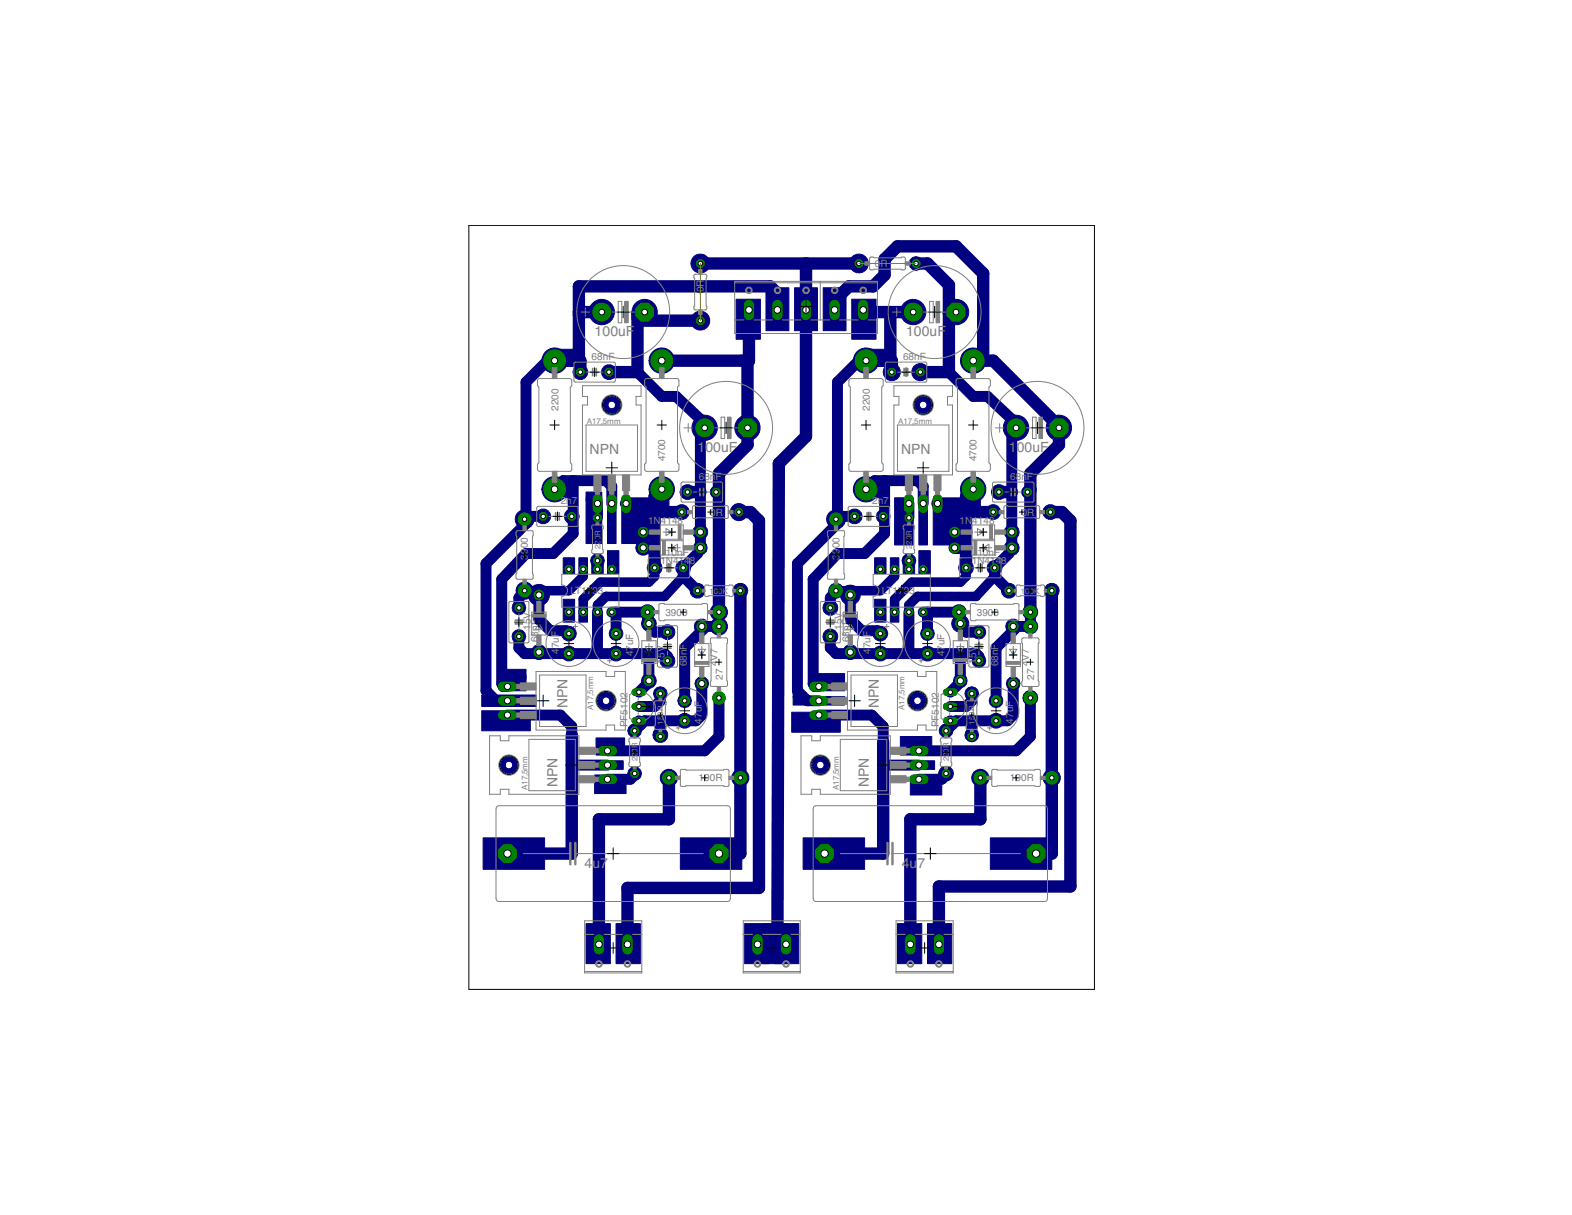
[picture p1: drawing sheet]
<svg xmlns="http://www.w3.org/2000/svg" width="279mm" height="216mm" viewBox="0 0 279 216" stroke-linecap="round" stroke-linejoin="round" font-family="sans-serif">
<defs><g id="words">
<g font-size="2.5" fill="#808080">
<text x="105.7" y="59.7">100uF</text>
<text x="161" y="59.7">100uF</text>
<text x="104.8" y="80.6">NPN</text>
<text x="124" y="80.3">100uF</text>
<text x="160.1" y="80.6">NPN</text>
<text x="179.3" y="80.3">100uF</text>
<text x="100.9" y="125.9" transform="rotate(-90 100.9 125.9)">NPN</text>
<text x="156.2" y="125.9" transform="rotate(-90 156.2 125.9)">NPN</text>
<text x="99.1" y="139.9" transform="rotate(-90 99.1 139.9)">NPN</text>
<text x="154.4" y="139.9" transform="rotate(-90 154.4 139.9)">NPN</text>
<text x="103.9" y="154.2">4u</text>
<text x="106.7" y="154.2">7</text>
<text x="160.3" y="154.2">4u7</text>
</g>
<g font-size="1.8" fill="#808080">
<text x="155.5" y="47.5">0R</text>
<text x="125.1" y="51.9" transform="rotate(-90 125.1 51.9)">0R</text>
<text x="105.2" y="64">68nF</text>
<text x="160.5" y="64">68nF</text>
<text x="99.3" y="73" transform="rotate(-90 99.3 73)">2200</text>
<text x="154.6" y="73" transform="rotate(-90 154.6 73)">2200</text>
<text x="118.2" y="82" transform="rotate(-90 118.2 82)">4700</text>
<text x="173.6" y="82" transform="rotate(-90 173.6 82)">4700</text>
<text x="99.7" y="89.6">2n7</text>
<text x="124.2" y="85.3">68nF</text>
<text x="155" y="89.6">2n7</text>
<text x="179.5" y="85.3">68nF</text>
<text x="115.2" y="93">1N4148</text>
<text x="126.2" y="91.6">0R</text>
<text x="170.5" y="93">1N4148</text>
<text x="181.6" y="91.6">0R</text>
<text x="93.8" y="99.4" transform="rotate(-90 93.8 99.4)">3900</text>
<text x="117.4" y="100.1">1N414</text>
<text x="118.4" y="98.7">10nF</text>
<text x="122.6" y="100.1">8</text>
<text x="149.2" y="99.4" transform="rotate(-90 149.2 99.4)">3900</text>
<text x="172.7" y="100.1">1N414</text>
<text x="173.7" y="98.7">10nF</text>
<text x="178" y="100.1">8</text>
<text x="101.4" y="105.6">LT1793</text>
<text x="156.7" y="105.6">LT1793</text>
<text x="94.3" y="112" transform="rotate(-90 94.3 112)">15V</text>
<text x="118.3" y="109.5">3900</text>
<text x="149.6" y="112" transform="rotate(-90 149.6 112)">15V</text>
<text x="173.6" y="109.5">3900</text>
<text x="95.7" y="114.1" transform="rotate(-90 95.7 114.1)">68nF</text>
<text x="99.3" y="116.2" transform="rotate(-90 99.3 116.2)">47uF</text>
<text x="112.5" y="116.6" transform="rotate(-90 112.5 116.6)">4</text>
<text x="112.5" y="115.7" transform="rotate(-90 112.5 115.7)">7uF</text>
<text x="118.1" y="117.9" transform="rotate(-90 118.1 117.9)">15</text>
<text x="118.1" y="115.9" transform="rotate(-90 118.1 115.9)">V</text>
<text x="122.1" y="118.4" transform="rotate(-90 122.1 118.4)">68nF</text>
<text x="127.5" y="118.4" transform="rotate(-90 127.5 118.4)">4V7</text>
<text x="151" y="114.1" transform="rotate(-90 151 114.1)">68nF</text>
<text x="154.7" y="116.2" transform="rotate(-90 154.7 116.2)">47uF</text>
<text x="167.9" y="116.6" transform="rotate(-90 167.9 116.6)">4</text>
<text x="167.9" y="115.7" transform="rotate(-90 167.9 115.7)">7uF</text>
<text x="173.5" y="117.9" transform="rotate(-90 173.5 117.9)">15</text>
<text x="173.5" y="115.9" transform="rotate(-90 173.5 115.9)">V</text>
<text x="177.4" y="118.4" transform="rotate(-90 177.4 118.4)">68nF</text>
<text x="182.9" y="118.4" transform="rotate(-90 182.9 118.4)">4V7</text>
<text x="128.5" y="120.8" transform="rotate(-90 128.5 120.8)">27</text>
<text x="183.8" y="120.8" transform="rotate(-90 183.8 120.8)">27</text>
<text x="111.5" y="129.3" transform="rotate(-90 111.5 129.3)">PF5102</text>
<text x="124.7" y="128.6" transform="rotate(-90 124.7 128.6)">47uF</text>
<text x="166.9" y="129.3" transform="rotate(-90 166.9 129.3)">PF5102</text>
<text x="180.1" y="128.6" transform="rotate(-90 180.1 128.6)">47uF</text>
<text x="124.2" y="138.8">100R</text>
<text x="179.5" y="138.8">100R</text>
</g>
<g font-size="1.4" fill="#808080">
<text x="104.3" y="75.3">A17,5mm</text>
<text x="159.6" y="75.3">A17,5mm</text>
<text x="106.7" y="97.5" transform="rotate(-90 106.7 97.5)">220R</text>
<text x="162.1" y="97.5" transform="rotate(-90 162.1 97.5)">2</text>
<text x="162.1" y="96.8" transform="rotate(-90 162.1 96.8)">20R</text>
<text x="126.1" y="105.5">100K</text>
<text x="181.4" y="105.5">100K</text>
<text x="105.4" y="126.1" transform="rotate(-90 105.4 126.1)">A17,5mm</text>
<text x="117.9" y="128.8" transform="rotate(-90 117.9 128.8)">1</text>
<text x="117.9" y="128" transform="rotate(-90 117.9 128)">50R</text>
<text x="160.8" y="126.1" transform="rotate(-90 160.8 126.1)">A17,5mm</text>
<text x="173.2" y="128.8" transform="rotate(-90 173.2 128.8)">1</text>
<text x="173.2" y="128" transform="rotate(-90 173.2 128)">50R</text>
<text x="113.3" y="135.3" transform="rotate(-90 113.3 135.3)">220R</text>
<text x="168.6" y="135.3" transform="rotate(-90 168.6 135.3)">220R</text>
<text x="93.8" y="140.4" transform="rotate(-90 93.8 140.4)">A17,5mm</text>
<text x="149.1" y="140.4" transform="rotate(-90 149.1 140.4)">A17,5mm</text>
</g>
</g></defs>
<g fill="#000080" stroke="#000080" stroke-width=".18">
<path d="M85.9 148.9h10.9v5.6h-10.9z"/>
<path d="M120.9 148.9h10.9v5.6h-10.9z"/>
<path d="M142.7 148.9h11v5.6h-11z"/>
<path d="M176 148.9h10.9v5.6h-10.9z"/>
<path d="M104.2 164.1h4.3v7.1h-4.3z"/>
<path d="M109.5 164.1h4.3v7.1h-4.3z"/>
<path d="M132.4 164.1h4.3v7.1h-4.3z"/>
<path d="M137.7 164.1h4.3v7.1h-4.3z"/>
<path d="M135.6 164.1h4.4v7.1h-4.4z"/>
<path d="M159.5 164.1h4.3v7.1h-4.3z"/>
<path d="M164.8 164.1h4.4v7.1h-4.4z"/>
<path d="M130.8 53.2h4.3v7.1h-4.3z"/>
<path d="M136.1 51.1h4.1v7.7h-4.1z"/>
<path d="M141.2 51.1h4.1v7.7h-4.1z"/>
<path d="M146.3 51.1h4.1v7.7h-4.1z"/>
<path d="M151.4 53.2h4.3v7.1h-4.3z"/>
<path d="M104.2 88.5h2.8v8.1h-2.8z"/>
<path d="M104.2 87.4h2.8v.8h-2.8z"/>
<path d="M104.2 88.2h2.8v.8h-2.8z"/>
<path d="M108 89.5h1.5v7.1h-1.5z"/>
<path d="M110.5 89.5h5.1v7.1h-5.1z"/>
<path d="M116.1 88.2h2.8v2.5h-2.8z"/>
<path d="M163.3 88.5h1.5v8.3h-1.5z"/>
<path d="M159 88.5h3.3v8.3h-3.3z"/>
<path d="M165.9 89.2h5v7.6h-5z"/>
<path d="M172.2 88.5h2v2.2h-2z"/>
<path d="M155.4 85.9h1.6v2.6h-1.6z"/>
<path d="M100.1 85.9h2v2.6h-2z"/>
<path d="M99.3 62.1h3.3v1.5h-3.3z"/>
<path d="M154.7 62.1h3v1.7h-3z"/>
<path d="M85.6 126.3h8.7v3.6h-8.7z"/>
<path d="M85.6 123.5h9.7v2h-9.7z"/>
<path d="M88.9 120h4.6v2.7h-4.6z"/>
<path d="M89.2 118.9h4.3v1.8h-4.3z"/>
<path d="M105.9 131.1h5.1v3.1h-5.1z"/>
<path d="M105.7 137.7h5.6v3.3h-5.6z"/>
<path d="M161.8 138h5.6v3.3h-5.6z"/>
<path d="M160 130.9h5.6v3.3h-5.6z"/>
<path d="M162.8 135.2h3.3v1.5h-3.3z"/>
<path d="M108 135.2h2.8v1.5h-2.8z"/>
<path d="M140.7 126.6h8.7v3.5h-8.7z"/>
<path d="M141 123.8h9.1v1.5h-9.1z"/>
<path d="M141 123h.7v1h-.7z"/>
<path d="M144.5 119.7h5.6v3h-5.6z"/>
<path d="M100.1 106.5h2v4.1h-2z"/>
<path d="M108 97.9h2v4h-2z"/>
<path d="M100.1 99.1h2v2.8h-2z"/>
<path d="M155.4 99.1h2.1v2.8h-2.1z"/>
<path d="M163.3 97.9h2.1v4h-2.1z"/>
<path d="M155.4 106.5h2.1v4.1h-2.1z"/>
<path d="M158.2 99.1h1.6v2.1h-1.6z"/>
<path d="M158.2 108.5h1.6v2.1h-1.6z"/>
<path d="M102.9 108.5h1.5v2.1h-1.5z"/>
<path d="M102.9 99.1h1.5v2.1h-1.5z"/>
<path d="M160.5 99.4h2.1v2.5h-2.1z"/>
<path d="M105.2 100.1h2v1.8h-2z"/>
</g>
<g fill="#000080" stroke="#000080" stroke-width=".18">
<path d="M105.3 53.9a2.26 2.26 0 0 1 3.6 .4 2.26 2.26 0 0 1-1.3 3.3 2.26 2.26 0 0 1-2.9-2.1h1.9a.33 .33 0 0 1 .4-.4 .33 .33 0 0 1 .2 .5 .33 .33 0 0 1-.6-.1h-1.9l.3-1.1z" fill-rule="evenodd"/>
<path d="M112.9 53.9a2.26 2.26 0 0 1 3.6 .4 2.26 2.26 0 0 1-1.3 3.3 2.26 2.26 0 0 1-2.9-2.1h1.9a.33 .33 0 0 1 .5-.4 .33 .33 0 0 1 .1 .5 .33 .33 0 0 1-.5-.1h-2l.3-1.1z" fill-rule="evenodd"/>
<path d="M123.6 74.5a2.26 2.26 0 0 1 3.6 .3 2.26 2.26 0 0 1-1.3 3.4 2.26 2.26 0 0 1-2.9-2.2h1.9a.33 .33 0 0 1 .4-.4 .33 .33 0 0 1 .2 .6 .33 .33 0 0 1-.6-.1l-1.9-.1v-.5z" fill-rule="evenodd"/>
<path d="M131.2 74.5a2.26 2.26 0 0 1 3.6 .3 2.26 2.26 0 0 1-1.3 3.4 2.26 2.26 0 0 1-2.9-2.2h1.9a.33 .33 0 0 1 .5-.2 .33 .33 0 0 1 0 .5 .33 .33 0 0 1-.5-.2l-1.9-.1 .1-.5z" fill-rule="evenodd"/>
<path d="M160.7 53.9a2.26 2.26 0 0 1 3.5 .4 2.26 2.26 0 0 1-1.3 3.3 2.26 2.26 0 0 1-2.9-2.1h2a.33 .33 0 0 1 .4-.4 .33 .33 0 0 1 .1 .5 .33 .33 0 0 1-.5-.1h-2l.3-1.1z" fill-rule="evenodd"/>
<path d="M168.3 53.9a2.26 2.26 0 0 1 3.6 .4 2.26 2.26 0 0 1-1.4 3.3 2.26 2.26 0 0 1-2.8-2.1h1.9a.33 .33 0 0 1 .4-.4 .33 .33 0 0 1 .2 .5 .33 .33 0 0 1-.6-.1h-1.9v-.6z" fill-rule="evenodd"/>
<path d="M178.9 74.5a2.26 2.26 0 0 1 3.6 .3 2.26 2.26 0 0 1-1.3 3.4 2.26 2.26 0 0 1-2.9-2.2h2a.33 .33 0 0 1 .4-.4 .33 .33 0 0 1 .1 .6 .33 .33 0 0 1-.5-.1l-2-.1 .1-.5z" fill-rule="evenodd"/>
<path d="M186.6 74.5a2.26 2.26 0 0 1 3.5 .3 2.26 2.26 0 0 1-1.3 3.4 2.26 2.26 0 0 1-2.9-2.2h2a.33 .33 0 0 1 .5-.2 .33 .33 0 0 1 0 .5 .33 .33 0 0 1-.5-.2l-2-.1 .1-.5z" fill-rule="evenodd"/>
<path d="M171.3 62.5a2.26 2.26 0 0 1 3.6 .4 2.26 2.26 0 0 1-1.3 3.4 2.26 2.26 0 0 1-2.9-2.2h1.9a.33 .33 0 0 1 .5-.4 .33 .33 0 0 1 .1 .6 .33 .33 0 0 1-.5-.1l-2-.1 .1-.6z" fill-rule="evenodd"/>
<path d="M171.3 85.4a2.26 2.26 0 0 1 3.6 .4 2.26 2.26 0 0 1-1.3 3.3 2.26 2.26 0 0 1-2.9-2.2h1.9a.33 .33 0 0 1 .5-.3 .33 .33 0 0 1 .1 .5 .33 .33 0 0 1-.5-.1l-2-.1 .1-.5z" fill-rule="evenodd"/>
<path d="M152.3 85.4a2.26 2.26 0 0 1 3.6 .4 2.26 2.26 0 0 1-1.4 3.3 2.26 2.26 0 0 1-2.8-2.2h1.9a.33 .33 0 0 1 .5-.2 .33 .33 0 0 1 0 .6 .33 .33 0 0 1-.5-.3l-1.9-.1v-.5z" fill-rule="evenodd"/>
<path d="M152.3 62.5a2.26 2.26 0 0 1 3.5 .4 2.26 2.26 0 0 1-1.3 3.4 2.26 2.26 0 0 1-2.8-2.2h1.9a.33 .33 0 0 1 .5-.2 .33 .33 0 0 1 0 .5 .33 .33 0 0 1-.5-.2l-1.9-.1v-.6z" fill-rule="evenodd"/>
<path d="M96.9 62.5a2.26 2.26 0 0 1 3.6 .4 2.26 2.26 0 0 1-1.3 3.4 2.26 2.26 0 0 1-2.9-2.2h2a.33 .33 0 0 1 .5-.2 .33 .33 0 0 1 0 .5 .33 .33 0 0 1-.5-.2l-2-.1 .1-.6z" fill-rule="evenodd"/>
<path d="M116 62.5a2.26 2.26 0 0 1 3.5 .4 2.26 2.26 0 0 1-1.3 3.4 2.26 2.26 0 0 1-2.8-2.2h1.9a.33 .33 0 0 1 .4-.4 .33 .33 0 0 1 .2 .6 .33 .33 0 0 1-.6-.1l-1.9-.1v-.6z" fill-rule="evenodd"/>
<path d="M96.9 85.4a2.26 2.26 0 0 1 3.6 .4 2.26 2.26 0 0 1-1.3 3.3 2.26 2.26 0 0 1-2.9-2.2h2a.33 .33 0 0 1 .5-.2 .33 .33 0 0 1 0 .6 .33 .33 0 0 1-.5-.3l-2-.1 .1-.5z" fill-rule="evenodd"/>
<path d="M116 85.4a2.26 2.26 0 0 1 3.6 .4 2.26 2.26 0 0 1-1.4 3.3 2.26 2.26 0 0 1-2.8-2.2h1.9a.33 .33 0 0 1 .4-.3 .33 .33 0 0 1 .2 .5 .33 .33 0 0 1-.6-.1l-1.9-.1v-.5z" fill-rule="evenodd"/>
<path d="M89.4 134.9a1.49 1.49 0 0 1 2.4 .3 1.49 1.49 0 0 1-1 2.2 1.49 1.49 0 0 1-1.8-1.4h.8a.67 .67 0 0 1 .9-.7 .67 .67 0 0 1 .2 1.2 .67 .67 0 0 1-1.1-.4v-.1h-.8l.2-.8z" fill-rule="evenodd"/>
<path d="M106.7 123.4a1.48 1.48 0 0 1 2.3 .4 1.48 1.48 0 0 1-.9 2.1 1.48 1.48 0 0 1-1.9-1.4h.8a.67 .67 0 0 1 1-.6 .67 .67 0 0 1 .1 1.1 .67 .67 0 0 1-1-.3l-.1-.2h-.8l.2-.8z" fill-rule="evenodd"/>
<path d="M144.8 134.9a1.49 1.49 0 0 1 2.3 .3 1.49 1.49 0 0 1-.9 2.2 1.49 1.49 0 0 1-1.9-1.4h.8a.67 .67 0 0 1 1-.7 .67 .67 0 0 1 .1 1.2 .67 .67 0 0 1-1-.4l-.1-.1h-.8l.2-.8z" fill-rule="evenodd"/>
<path d="M162.1 123.4a1.48 1.48 0 0 1 2.3 .4 1.48 1.48 0 0 1-.9 2.1 1.48 1.48 0 0 1-1.9-1.4h.8a.67 .67 0 0 1 .9-.6 .67 .67 0 0 1 .2 1.1 .67 .67 0 0 1-1.1-.3v-.2h-.8l.2-.8z" fill-rule="evenodd"/>
<path d="M107.7 70.9a1.48 1.48 0 0 1 2.3 .3 1.48 1.48 0 0 1-.9 2.2 1.48 1.48 0 0 1-1.8-1.4h.8a.67 .67 0 0 1 .9-.6 .67 .67 0 0 1 .2 1.1 .67 .67 0 0 1-1.1-.4v-.1h-.8l.2-.8z" fill-rule="evenodd"/>
<path d="M163.1 70.9a1.48 1.48 0 0 1 2.3 .3 1.48 1.48 0 0 1-.9 2.2 1.48 1.48 0 0 1-1.9-1.4h.8a.67 .67 0 0 1 1-.6 .67 .67 0 0 1 .1 1.1 .67 .67 0 0 1-1.1-.4v-.1h-.8l.2-.8z" fill-rule="evenodd"/>
<circle cx="106.2" cy="99.6" r="1.22"/>
<circle cx="161.5" cy="99.6" r="1.22"/>
<circle cx="131.6" cy="138.2" r="1.33"/>
<circle cx="131.6" cy="138.2" r="1.53"/>
<circle cx="186.9" cy="138.2" r="1.53"/>
<circle cx="174.2" cy="138.2" r="1.53"/>
<circle cx="168.1" cy="137.5" r="1.32"/>
<circle cx="168.1" cy="129.8" r="1.22"/>
<circle cx="172.7" cy="130.6" r="1.22"/>
<circle cx="177" cy="128.1" r="1.33"/>
<circle cx="172.7" cy="123.3" r="1.22"/>
<circle cx="170.7" cy="121" r="1.22"/>
<circle cx="174" cy="117.4" r="1.22"/>
<circle cx="177" cy="124.5" r="1.22"/>
<circle cx="180.1" cy="121.5" r="1.22"/>
<circle cx="183.1" cy="124" r="1.33"/>
<circle cx="174" cy="112.3" r="1.22"/>
<circle cx="180.1" cy="111.3" r="1.33"/>
<circle cx="183.1" cy="111.3" r="1.33"/>
<circle cx="183.1" cy="108.8" r="1.33"/>
<circle cx="186.9" cy="105" r="1.33"/>
<circle cx="179.3" cy="105" r="1.33"/>
<circle cx="170.4" cy="108.8" r="1.33"/>
<circle cx="170.7" cy="110.8" r="1.54"/>
<circle cx="164.8" cy="112.6" r="1.22"/>
<circle cx="164.8" cy="116.1" r="1.33"/>
<circle cx="156.5" cy="116.1" r="1.32"/>
<circle cx="156.5" cy="112.6" r="1.32"/>
<circle cx="151.1" cy="115.9" r="1.32"/>
<circle cx="147.6" cy="113.1" r="1.32"/>
<circle cx="147.6" cy="108" r="1.32"/>
<circle cx="148.6" cy="105" r="1.32"/>
<circle cx="151.1" cy="105.7" r="1.32"/>
<circle cx="171.7" cy="100.9" r="1.33"/>
<circle cx="176.8" cy="100.9" r="1.33"/>
<circle cx="179.8" cy="97.3" r="1.33"/>
<circle cx="179.8" cy="94.6" r="1.33"/>
<circle cx="176.5" cy="91" r="1.33"/>
<circle cx="186.7" cy="91" r="1.33"/>
<circle cx="157" cy="91.8" r="1.22"/>
<circle cx="151.9" cy="91.8" r="1.32"/>
<circle cx="148.6" cy="92.3" r="1.68"/>
<circle cx="177.5" cy="87.4" r="1.33"/>
<circle cx="158.5" cy="66.1" r="1.53"/>
<circle cx="163.6" cy="66.1" r="1.53"/>
<circle cx="122.2" cy="87.4" r="1.33"/>
<circle cx="121.2" cy="91" r="1.33"/>
<circle cx="124.5" cy="94.6" r="1.33"/>
<circle cx="124.5" cy="97.3" r="1.22"/>
<circle cx="121.4" cy="100.9" r="1.33"/>
<circle cx="124" cy="105" r="1.33"/>
<circle cx="116.3" cy="100.9" r="1.33"/>
<circle cx="114.3" cy="97.3" r="1.33"/>
<circle cx="96.6" cy="91.8" r="1.32"/>
<circle cx="101.6" cy="91.8" r="1.32"/>
<circle cx="93.3" cy="92.3" r="1.68"/>
<circle cx="93.3" cy="105" r="1.54"/>
<circle cx="92.2" cy="108" r="1.22"/>
<circle cx="92.2" cy="113.1" r="1.22"/>
<circle cx="95.8" cy="105.7" r="1.32"/>
<circle cx="101.1" cy="112.6" r="1.32"/>
<circle cx="95.8" cy="115.9" r="1.32"/>
<circle cx="101.1" cy="116.1" r="1.32"/>
<circle cx="109.5" cy="116.1" r="1.33"/>
<circle cx="109.5" cy="112.6" r="1.22"/>
<circle cx="115.3" cy="110.8" r="1.33"/>
<circle cx="115.1" cy="108.8" r="1.33"/>
<circle cx="118.6" cy="112.3" r="1.33"/>
<circle cx="127.8" cy="108.8" r="1.54"/>
<circle cx="127.8" cy="111.3" r="1.54"/>
<circle cx="124.7" cy="111.3" r="1.33"/>
<circle cx="131.6" cy="105" r="1.33"/>
<circle cx="131.3" cy="91" r="1.53"/>
<circle cx="95.8" cy="105.7" r="1.89"/>
<circle cx="151.1" cy="105.7" r="1.76"/>
<circle cx="115.3" cy="121" r="1.33"/>
<circle cx="117.4" cy="123.3" r="1.22"/>
<circle cx="118.6" cy="117.4" r="1.33"/>
<circle cx="121.7" cy="124.5" r="1.22"/>
<circle cx="121.7" cy="128.1" r="1.33"/>
<circle cx="124.7" cy="121.5" r="1.22"/>
<circle cx="117.4" cy="130.6" r="1.33"/>
<circle cx="112.8" cy="129.8" r="1.22"/>
<circle cx="112.8" cy="137.5" r="1.22"/>
<circle cx="118.9" cy="138.2" r="1.53"/>
<circle cx="103.2" cy="66.1" r="1.32"/>
<circle cx="108.2" cy="66.1" r="1.33"/>
<circle cx="124.5" cy="57" r="1.69"/>
<circle cx="124.5" cy="46.8" r="1.69"/>
<circle cx="152.7" cy="46.8" r="1.68"/>
<circle cx="162.8" cy="46.8" r="1.22"/>
</g>
<g fill="#000080" stroke="#000080" stroke-width="1.9">
<path d="M183.1 108.8v2.5z"/>
<path d="M177 115.1v9.4z"/>
<path d="M180.8 111.3l-3.8 3.8z"/>
<path d="M180.8 111.3h2.3z"/>
<path d="M180.1 111.3h.7z"/>
<path d="M148.8 67.9v23.9z"/>
<path d="M148.8 91.8l-.2 .5z"/>
<path d="M152.7 64.1l-3.9 3.8z"/>
<path d="M152.7 64.1h1.2z"/>
<path d="M148.8 91.8h3.1z"/>
<path d="M143.5 124.5h2z"/>
<path d="M141.7 122.7l1.8 1.8z"/>
<path d="M141.7 100.1v22.6z"/>
<path d="M148.8 93l-7.1 7.1z"/>
<path d="M148.8 91.8v1.2z"/>
<path d="M153.9 86.9l1.5-1.5z"/>
<path d="M155.4 85.4h1.8z"/>
<path d="M157.2 85.4h5.9z"/>
<path d="M163.1 85.4l1 1z"/>
<path d="M164.1 86.4v3.1z"/>
<path d="M157.2 91.5l-.2 .3z"/>
<path d="M157.2 85.4v6.1z"/>
<path d="M157 91.8l.2 .2z"/>
<path d="M157.2 92v2.8z"/>
<path d="M157.2 94.8l-3.5 3.6z"/>
<path d="M148.8 98.4h4.9z"/>
<path d="M148.8 98.4l-4.3 4.5z"/>
<path d="M144.5 102.9v18.6z"/>
<path d="M144.5 121.5l.3 .5z"/>
<path d="M144.8 122h.7z"/>
<path d="M164.1 108.8h.7z"/>
<path d="M164.8 108.8h5.6z"/>
<path d="M164.8 108.8v3.8z"/>
<path d="M170.4 110.8h.3z"/>
<path d="M170.4 108.8v2z"/>
<path d="M171.7 112.3h2.3z"/>
<path d="M170.4 111.1l1.3 1.2z"/>
<path d="M170.4 110.8v.3z"/>
<path d="M147.6 106.2v1.8z"/>
<path d="M148.6 105l-1 1.2z"/>
<path d="M151.1 105v.7z"/>
<path d="M156 112.1l.5 .5z"/>
<path d="M153.2 112.1h2.8z"/>
<path d="M151.1 110l2.1 2.1z"/>
<path d="M151.1 105.7v4.3z"/>
<path d="M179.8 97.3l-.5 1.1z"/>
<path d="M179.3 98.4l-2.5 2.5z"/>
<path d="M179.8 94.6v2.7z"/>
<path d="M179.8 87.4v7.2z"/>
<path d="M179.8 76v11.4z"/>
<path d="M179.8 74.5v1.5z"/>
<path d="M175.5 70.4l4.3 4.1z"/>
<path d="M173 70.4h2.5z"/>
<path d="M168.7 66.1l4.3 4.3z"/>
<path d="M164.8 116.1h5.9z"/>
<path d="M170.7 116.1h2.8z"/>
<path d="M173.5 116.1l.5 .5z"/>
<path d="M174 116.6v.8z"/>
<path d="M156.5 116.1h5z"/>
<path d="M161.5 116.1h3.3z"/>
<path d="M151.4 116.1h5.1z"/>
<path d="M151.1 115.9l.3 .2z"/>
<path d="M147.6 113.1v2z"/>
<path d="M147.6 115.1l1 1z"/>
<path d="M148.6 116.1h2.8z"/>
<path d="M161.5 108.8v7.3z"/>
<path d="M170.7 116.1v4.9z"/>
<path d="M170.7 121.2l-1.8 1.8z"/>
<path d="M170.7 121v.2z"/>
<path d="M176.8 102.4l2.5 2.6z"/>
<path d="M176.8 100.9v1.5z"/>
<path d="M161.5 89.5v2.5z"/>
<path d="M157 136h6.3z"/>
<path d="M157 129.1v2.8z"/>
<path d="M154.9 127.1l2.1 2z"/>
<path d="M145.5 127.1h9.4z"/>
<path d="M163.3 138.5h4.1z"/>
<path d="M167.4 138.5l.7-.8z"/>
<path d="M168.1 137.5v.2z"/>
<path d="M163.3 133.4h17.3z"/>
<path d="M180.6 133.4l2.5-2.5z"/>
<path d="M183.1 124v6.9z"/>
<path d="M169.3 128.7l-1.2 1.2z"/>
<path d="M169.9 128.1l-.6 .6z"/>
<path d="M169.9 128.1h2.8z"/>
<path d="M172.7 128.1h4.3z"/>
<path d="M168.9 128.1l.4 .4z"/>
<path d="M169.3 128.5v.2z"/>
<path d="M172.7 128.1v2.8z"/>
<path d="M180.1 121.5v5.6z"/>
<path d="M179.1 128.1l1-1z"/>
<path d="M177 128.1h2.1z"/>
<path d="M168.9 125.5h2.8z"/>
<path d="M171.7 125.5l1-1z"/>
<path d="M172.7 123.3v1.2z"/>
<path d="M127.8 108.8v2.5z"/>
<path d="M121.7 115.1v9.4z"/>
<path d="M121.7 115.1l3.8-3.8z"/>
<path d="M125.5 111.3h2.3z"/>
<path d="M124.7 111.3h.8z"/>
<path d="M93.5 67.9v23.9z"/>
<path d="M93.5 91.8l-.3 .5z"/>
<path d="M97.3 64.1l-3.8 3.8z"/>
<path d="M97.3 64.1h1.3z"/>
<path d="M93.5 91.8h3z"/>
<path d="M88.2 124.5h2z"/>
<path d="M86.4 122.7l1.8 1.8z"/>
<path d="M86.4 100.1v22.6z"/>
<path d="M86.4 100.1l7.1-7.1z"/>
<path d="M93.5 91.8v1.2z"/>
<path d="M100.1 85.4l-1.5 1.5z"/>
<path d="M100.1 85.4h1.8z"/>
<path d="M101.9 85.4h5.8z"/>
<path d="M107.7 85.4l1 1z"/>
<path d="M108.7 86.4v3.1z"/>
<path d="M101.6 91.8l.3-.3z"/>
<path d="M101.9 85.4v6.1z"/>
<path d="M101.6 91.8l.3 .2z"/>
<path d="M101.9 92v2.8z"/>
<path d="M98.3 98.4l3.6-3.6z"/>
<path d="M93.5 98.4h4.8z"/>
<path d="M93.5 98.4l-4.3 4.5z"/>
<path d="M89.2 102.9v18.6z"/>
<path d="M89.2 121.5l.2 .5z"/>
<path d="M89.4 122h.8z"/>
<path d="M108.7 108.8h.8z"/>
<path d="M109.5 108.8h5.6z"/>
<path d="M109.5 108.8v3.8z"/>
<path d="M115.1 110.8h.2z"/>
<path d="M115.1 108.8v2z"/>
<path d="M116.4 112.3h2.2z"/>
<path d="M115.1 111.1l1.3 1.2z"/>
<path d="M115.1 110.8v.3z"/>
<path d="M92.2 106.2v1.8z"/>
<path d="M93.2 105l-1 1.2z"/>
<path d="M95.8 105v.7z"/>
<path d="M100.6 112.1l.5 .5z"/>
<path d="M97.8 112.1h2.8z"/>
<path d="M95.8 110l2 2.1z"/>
<path d="M95.8 105.7v4.3z"/>
<path d="M124.5 97.3l-.5 1.1z"/>
<path d="M121.4 100.9l2.6-2.5z"/>
<path d="M124.5 94.6v2.7z"/>
<path d="M124.5 87.4v7.2z"/>
<path d="M124.5 76v11.4z"/>
<path d="M124.5 74.5v1.5z"/>
<path d="M120.2 70.4l4.3 4.1z"/>
<path d="M117.6 70.4h2.6z"/>
<path d="M113.3 66.1l4.3 4.3z"/>
<path d="M109.5 116.1h5.8z"/>
<path d="M115.3 116.1h2.8z"/>
<path d="M118.1 116.1l.5 .5z"/>
<path d="M118.6 116.6v.8z"/>
<path d="M101.1 116.1h5.1z"/>
<path d="M106.2 116.1h3.3z"/>
<path d="M96 116.1h5.1z"/>
<path d="M95.8 115.9l.2 .2z"/>
<path d="M92.2 113.1v2z"/>
<path d="M92.2 115.1l1 1z"/>
<path d="M93.2 116.1h2.8z"/>
<path d="M106.2 108.8v7.3z"/>
<path d="M115.3 116.1v4.9z"/>
<path d="M115.3 121.2l-1.7 1.8z"/>
<path d="M115.3 121v.2z"/>
<path d="M121.4 102.4l2.6 2.6z"/>
<path d="M121.4 100.9v1.5z"/>
<path d="M106.2 89.5v2.5z"/>
<path d="M101.6 136h6.4z"/>
<path d="M101.6 129.1v1.5z"/>
<path d="M99.6 127.1l2 2z"/>
<path d="M90.2 127.1h9.4z"/>
<path d="M108 138.5h4z"/>
<path d="M112 138.5l.8-.8z"/>
<path d="M112.8 137.5v.2z"/>
<path d="M108 133.4h17.2z"/>
<path d="M125.2 133.4l2.6-2.5z"/>
<path d="M127.8 124v6.9z"/>
<path d="M113.9 128.7l-1.1 1.2z"/>
<path d="M113.9 128.7l.7-.6z"/>
<path d="M114.6 128.1h2.8z"/>
<path d="M117.4 128.1h4.3z"/>
<path d="M113.6 128.1l.3 .4z"/>
<path d="M113.9 128.5v.2z"/>
<path d="M117.4 128.1v2.8z"/>
<path d="M124.7 121.5v5.6z"/>
<path d="M123.7 128.1l1-1z"/>
<path d="M121.7 128.1h2z"/>
<path d="M113.6 125.5h2.8z"/>
<path d="M117.4 124.5l-1 1z"/>
<path d="M117.4 123.3v1.2z"/>
</g>
<g fill="#000080" stroke="#000080" stroke-width="2.2">
<path d="M183.1 87.2v21.6z"/>
<path d="M182.9 87.4l.2-.2z"/>
<path d="M182.6 87.4h.3z"/>
<path d="M183.1 86.9l-.5 .5z"/>
<path d="M183.1 84.1v2.8z"/>
<path d="M188.2 79.1l-5.1 5z"/>
<path d="M188.2 76v3.1z"/>
<path d="M174.8 64.1h1.7z"/>
<path d="M173 64.1h1.8z"/>
<path d="M176.5 64.1l11.7 11.7z"/>
<path d="M188.2 75.8v.2z"/>
<path d="M148.3 53.4v1.7z"/>
<path d="M148.3 53.4l2.6-2.5z"/>
<path d="M150.9 50.9h4.3z"/>
<path d="M155.2 50.9l2-2z"/>
<path d="M157.2 46.1v2.8z"/>
<path d="M157.2 46.1l2.3-2.3z"/>
<path d="M159.5 43.8h10.4z"/>
<path d="M169.9 43.8l4.9 4.8z"/>
<path d="M174.8 48.6v15.5z"/>
<path d="M153.4 54.4v.7z"/>
<path d="M153.4 55.1l.4 .4z"/>
<path d="M153.8 55.5h4.4z"/>
<path d="M158.2 55.5h4.1z"/>
<path d="M153.9 64.1h4.3z"/>
<path d="M158.2 64.1l.3 .2z"/>
<path d="M158.5 64.3v1.8z"/>
<path d="M153.9 64.1h4.6z"/>
<path d="M158.2 63.8l.3 .3z"/>
<path d="M158.2 55.5v8.3z"/>
<path d="M171.7 89.5v1.5z"/>
<path d="M171.7 91v3.6z"/>
<path d="M171.7 94.6v2.7z"/>
<path d="M171.7 97.3v3.6z"/>
<path d="M166.6 89.5h5.1z"/>
<path d="M171.7 88.2l1.3-1.3z"/>
<path d="M171.7 88.2v1.3z"/>
<path d="M169.7 94.6h2z"/>
<path d="M169.7 97.3h2z"/>
<path d="M171.7 91h4.8z"/>
<path d="M180.3 76h.3z"/>
<path d="M180.6 76h.2z"/>
<path d="M179.8 76h.8z"/>
<path d="M177.5 87.4h2.3z"/>
<path d="M163.6 66.1h5.1z"/>
<path d="M168.7 55.7v10.4z"/>
<path d="M168.7 50.6v5.1z"/>
<path d="M164.8 46.8l3.9 3.8z"/>
<path d="M162.8 46.8h2z"/>
<path d="M169.9 55.5l-.2 .2z"/>
<path d="M168.7 55.7h1z"/>
<path d="M143.3 46.8h9.4z"/>
<path d="M143.3 46.8v8.3z"/>
<path d="M124.5 46.8h18.8z"/>
<path d="M138.2 166.7l1.2 1.2z"/>
<path d="M138.4 82.4l-.2 84.3z"/>
<path d="M138.4 82.4l4.9-4.8z"/>
<path d="M143.3 55.1v22.5z"/>
<path d="M157 131.9v4.1z"/>
<path d="M157 136v15.7z"/>
<path d="M146.6 151.7h10.4z"/>
<path d="M184.1 151.7h2.8z"/>
<path d="M186.9 105v33.2z"/>
<path d="M186.9 138.2v13.5z"/>
<path d="M190.2 92.5v65z"/>
<path d="M188.7 91l1.5 1.5z"/>
<path d="M186.7 91h2z"/>
<path d="M166.9 157.5h23.3z"/>
<path d="M166.9 157.5v10.3z"/>
<path d="M161.8 145.6v22.2z"/>
<path d="M161.8 145.6h12.4z"/>
<path d="M174.2 138.2v7.4z"/>
<path d="M127.8 87.2v21.6z"/>
<path d="M127.8 87.2l-.3 .2z"/>
<path d="M127.3 87.4h.2z"/>
<path d="M127.3 87.4l.5-.5z"/>
<path d="M127.8 84.1v2.8z"/>
<path d="M127.8 84.1l5.1-5z"/>
<path d="M132.9 76v3.1z"/>
<path d="M117.6 64.1h14.2z"/>
<path d="M132.9 64.1v11.9z"/>
<path d="M133.1 54.9v9.2z"/>
<path d="M132.9 64.1h.2z"/>
<path d="M131.8 64.1h1.1z"/>
<path d="M102.9 55.5h4.1z"/>
<path d="M98.6 64.1h4.3z"/>
<path d="M102.9 64.1l.2 .2z"/>
<path d="M103.1 64.3v1.8z"/>
<path d="M98.6 64.1h4.5z"/>
<path d="M102.9 63.8l.2 .3z"/>
<path d="M102.9 56v7.8z"/>
<path d="M102.9 55.5v.5z"/>
<path d="M136.9 50.9l1.3 1.3z"/>
<path d="M138.2 52.2v2.7z"/>
<path d="M102.9 50.9h34z"/>
<path d="M102.9 50.9v4.6z"/>
<path d="M116.4 89.5v1.5z"/>
<path d="M116.4 91v3.6z"/>
<path d="M116.4 94.6v2.7z"/>
<path d="M116.4 97.3v3.6z"/>
<path d="M111.3 89.5h5.1z"/>
<path d="M116.4 88.2l1.2-1.3z"/>
<path d="M116.4 88.2v1.3z"/>
<path d="M114.3 94.6h2.1z"/>
<path d="M114.3 97.3h2.1z"/>
<path d="M116.4 91h4.8z"/>
<path d="M125 76h.2z"/>
<path d="M125.2 76h.3z"/>
<path d="M124.5 76h.7z"/>
<path d="M122.2 87.4h2.3z"/>
<path d="M108.2 66.1h5.1z"/>
<path d="M113.3 56.5v9.6z"/>
<path d="M113.3 55.7v.8z"/>
<path d="M114.3 55.7l.3-.2z"/>
<path d="M113.3 55.7h1z"/>
<path d="M101.6 130.6v5.4z"/>
<path d="M90.2 151.7h11.4z"/>
<path d="M101.6 136v15.7z"/>
<path d="M127.8 151.7h3.8z"/>
<path d="M131.6 105v33.2z"/>
<path d="M131.6 138.2v13.5z"/>
<path d="M134.9 92.5v65.3z"/>
<path d="M133.4 91l1.5 1.5z"/>
<path d="M131.3 91h2.1z"/>
<path d="M111.5 157.8h23.4z"/>
<path d="M111.5 157.8v10z"/>
<path d="M106.4 145.6v22.2z"/>
<path d="M106.4 145.6h12.5z"/>
<path d="M118.9 138.2v7.4z"/>
<path d="M113.6 57h11.1z"/>
<path d="M134.9 167.7h4.5z"/>
</g>
<g fill="#000080" stroke="#000080" stroke-width="1.7">
<path d="M159 106.5v2.3z"/>
<path d="M162.1 103.4l-3.1 3.1z"/>
<path d="M162.1 103.4h8.6z"/>
<path d="M171.7 102.4l-1 1z"/>
<path d="M171.7 100.9v1.5z"/>
<path d="M148.6 105h2.5z"/>
<path d="M151.1 105h5.4z"/>
<path d="M156.5 105l2.5-2.6z"/>
<path d="M159 101.2v1.2z"/>
<path d="M161.5 107.5v1.3z"/>
<path d="M163.1 106l-1.6 1.5z"/>
<path d="M163.1 106h10.4z"/>
<path d="M176.8 102.4l-3.3 3.6z"/>
<path d="M161.5 99.6v1.6z"/>
<path d="M103.7 106.5v2.3z"/>
<path d="M103.7 106.5l3-3.1z"/>
<path d="M106.7 103.4h8.6z"/>
<path d="M115.3 103.4l1.1-1z"/>
<path d="M116.4 100.9v1.5z"/>
<path d="M93.2 105h2.6z"/>
<path d="M95.8 105h5.3z"/>
<path d="M101.1 105l2.6-2.6z"/>
<path d="M103.7 101.2v1.2z"/>
<path d="M106.2 107.5v1.3z"/>
<path d="M106.2 107.5l1.5-1.5z"/>
<path d="M107.7 106h10.4z"/>
<path d="M121.4 102.4l-3.3 3.6z"/>
<path d="M106.2 99.6v1.6z"/>
</g>
<g fill="#000080" stroke="#000080" stroke-width=".42">
<path d="M114.3 55.7v.8z"/>
<path d="M113.8 56.5h.5z"/>
<path d="M113.8 56.5v.7z"/>
<path d="M113.6 57.2h.2z"/>
<path d="M114.1 57.2h.2z"/>
<path d="M114.3 57.2h1.8z"/>
<path d="M113.3 57.2h.8z"/>
<path d="M113.3 56.5v.7z"/>
</g>
<circle cx="153.9" cy="64.1" r="1.91" fill="#008000" stroke="#008000" stroke-width=".18"/>
<circle cx="153.9" cy="64.1" r=".55" fill="#fff" stroke="#000" stroke-width=".18"/>
<circle cx="153.9" cy="86.9" r="1.91" fill="#008000" stroke="#008000" stroke-width=".18"/>
<circle cx="153.9" cy="86.9" r=".59" fill="#fff" stroke="#000" stroke-width=".18"/>
<path d="M161.5 88.6v1.7z" fill="#008000" stroke="#008000" stroke-width="1.7"/>
<circle cx="161.5" cy="89.5" r=".55" fill="#fff" stroke="#000" stroke-width=".18"/>
<path d="M164.1 88.6v1.7z" fill="#008000" stroke="#008000" stroke-width="1.7"/>
<circle cx="164.1" cy="89.5" r=".55" fill="#fff" stroke="#000" stroke-width=".18"/>
<path d="M166.6 88.6v1.7z" fill="#008000" stroke="#008000" stroke-width="1.7"/>
<circle cx="166.6" cy="89.5" r=".55" fill="#fff" stroke="#000" stroke-width=".18"/>
<circle cx="173" cy="86.9" r="1.91" fill="#008000" stroke="#008000" stroke-width=".18"/>
<circle cx="173" cy="86.9" r=".55" fill="#fff" stroke="#000" stroke-width=".18"/>
<circle cx="173" cy="64.1" r="1.91" fill="#008000" stroke="#008000" stroke-width=".18"/>
<circle cx="173" cy="64.1" r=".59" fill="#fff" stroke="#000" stroke-width=".18"/>
<circle cx="148.6" cy="92.3" r="1.1" fill="#008000" stroke="#008000" stroke-width=".18"/>
<circle cx="148.6" cy="92.3" r=".4" fill="#fff" stroke="#000" stroke-width=".18"/>
<circle cx="148.6" cy="105" r="1.1" fill="#008000" stroke="#008000" stroke-width=".18"/>
<circle cx="148.6" cy="105" r=".4" fill="#fff" stroke="#000" stroke-width=".18"/>
<circle cx="170.4" cy="108.8" r="1.1" fill="#008000" stroke="#008000" stroke-width=".18"/>
<circle cx="170.4" cy="108.8" r=".4" fill="#fff" stroke="#000" stroke-width=".18"/>
<circle cx="183.1" cy="108.8" r="1.1" fill="#008000" stroke="#008000" stroke-width=".18"/>
<circle cx="183.1" cy="108.8" r=".4" fill="#fff" stroke="#000" stroke-width=".18"/>
<circle cx="151.1" cy="115.9" r=".85" fill="#008000" stroke="#008000" stroke-width=".18"/>
<circle cx="151.1" cy="115.9" r=".55" fill="#fff" stroke="#000" stroke-width=".18"/>
<circle cx="151.1" cy="105.7" r=".85" fill="#008000" stroke="#008000" stroke-width=".18"/>
<circle cx="151.1" cy="105.7" r=".55" fill="#fff" stroke="#000" stroke-width=".18"/>
<circle cx="156.5" cy="116.1" r=".87" fill="#008000" stroke="#008000" stroke-width=".18"/>
<circle cx="156.5" cy="116.1" r=".4" fill="#fff" stroke="#000" stroke-width=".18"/>
<circle cx="156.5" cy="112.6" r=".8" fill="#008000" stroke="#008000" stroke-width=".18"/>
<circle cx="156.5" cy="112.6" r=".4" fill="#fff" stroke="#000" stroke-width=".18"/>
<circle cx="170.7" cy="110.8" r=".85" fill="#008000" stroke="#008000" stroke-width=".18"/>
<circle cx="170.7" cy="110.8" r=".55" fill="#fff" stroke="#000" stroke-width=".18"/>
<circle cx="170.7" cy="121" r=".85" fill="#008000" stroke="#008000" stroke-width=".18"/>
<circle cx="170.7" cy="121" r=".55" fill="#fff" stroke="#000" stroke-width=".18"/>
<circle cx="164.8" cy="112.6" r=".87" fill="#008000" stroke="#008000" stroke-width=".18"/>
<circle cx="164.8" cy="112.6" r=".4" fill="#fff" stroke="#000" stroke-width=".18"/>
<circle cx="164.8" cy="116.1" r=".8" fill="#008000" stroke="#008000" stroke-width=".18"/>
<circle cx="164.8" cy="116.1" r=".4" fill="#fff" stroke="#000" stroke-width=".18"/>
<circle cx="156.5" cy="108.8" r=".66" fill="#008000" stroke="#008000" stroke-width=".18"/>
<circle cx="156.5" cy="108.8" r=".4" fill="#fff" stroke="#000" stroke-width=".18"/>
<circle cx="159" cy="108.8" r=".66" fill="#008000" stroke="#008000" stroke-width=".18"/>
<circle cx="159" cy="108.8" r=".4" fill="#fff" stroke="#000" stroke-width=".18"/>
<circle cx="159" cy="101.2" r=".66" fill="#008000" stroke="#008000" stroke-width=".18"/>
<circle cx="159" cy="101.2" r=".4" fill="#fff" stroke="#000" stroke-width=".18"/>
<circle cx="156.5" cy="101.2" r=".66" fill="#008000" stroke="#008000" stroke-width=".18"/>
<circle cx="156.5" cy="101.2" r=".4" fill="#fff" stroke="#000" stroke-width=".18"/>
<circle cx="161.5" cy="108.8" r=".66" fill="#008000" stroke="#008000" stroke-width=".18"/>
<circle cx="161.5" cy="108.8" r=".4" fill="#fff" stroke="#000" stroke-width=".18"/>
<circle cx="164.1" cy="108.8" r=".66" fill="#008000" stroke="#008000" stroke-width=".18"/>
<circle cx="164.1" cy="108.8" r=".4" fill="#fff" stroke="#000" stroke-width=".18"/>
<circle cx="161.5" cy="101.2" r=".66" fill="#008000" stroke="#008000" stroke-width=".18"/>
<circle cx="161.5" cy="101.2" r=".4" fill="#fff" stroke="#000" stroke-width=".18"/>
<circle cx="164.1" cy="101.2" r=".66" fill="#008000" stroke="#008000" stroke-width=".18"/>
<circle cx="164.1" cy="101.2" r=".4" fill="#fff" stroke="#000" stroke-width=".18"/>
<circle cx="147.6" cy="113.1" r=".71" fill="#008000" stroke="#008000" stroke-width=".18"/>
<circle cx="147.6" cy="113.1" r=".4" fill="#fff" stroke="#000" stroke-width=".18"/>
<circle cx="147.6" cy="108" r=".71" fill="#008000" stroke="#008000" stroke-width=".18"/>
<circle cx="147.6" cy="108" r=".4" fill="#fff" stroke="#000" stroke-width=".18"/>
<circle cx="174" cy="117.4" r=".71" fill="#008000" stroke="#008000" stroke-width=".18"/>
<circle cx="174" cy="117.4" r=".4" fill="#fff" stroke="#000" stroke-width=".18"/>
<circle cx="174" cy="112.3" r=".71" fill="#008000" stroke="#008000" stroke-width=".18"/>
<circle cx="174" cy="112.3" r=".4" fill="#fff" stroke="#000" stroke-width=".18"/>
<circle cx="161.5" cy="92" r=".71" fill="#008000" stroke="#008000" stroke-width=".18"/>
<circle cx="161.5" cy="92" r=".4" fill="#fff" stroke="#000" stroke-width=".18"/>
<circle cx="161.5" cy="99.6" r=".71" fill="#008000" stroke="#008000" stroke-width=".18"/>
<circle cx="161.5" cy="99.6" r=".4" fill="#fff" stroke="#000" stroke-width=".18"/>
<circle cx="169.9" cy="55.5" r="1.7" fill="#008000" stroke="#008000" stroke-width=".18"/>
<circle cx="169.9" cy="55.5" r=".51" fill="#fff" stroke="#000" stroke-width=".18"/>
<circle cx="162.3" cy="55.5" r="1.57" fill="#008000" stroke="#008000" stroke-width=".18"/>
<circle cx="162.3" cy="55.5" r=".51" fill="#fff" stroke="#000" stroke-width=".18"/>
<circle cx="188.2" cy="76" r="1.7" fill="#008000" stroke="#008000" stroke-width=".18"/>
<circle cx="188.2" cy="76" r=".51" fill="#fff" stroke="#000" stroke-width=".18"/>
<circle cx="180.6" cy="76" r="1.57" fill="#008000" stroke="#008000" stroke-width=".18"/>
<circle cx="180.6" cy="76" r=".51" fill="#fff" stroke="#000" stroke-width=".18"/>
<circle cx="182.6" cy="87.4" r=".71" fill="#008000" stroke="#008000" stroke-width=".18"/>
<circle cx="182.6" cy="87.4" r=".4" fill="#fff" stroke="#000" stroke-width=".18"/>
<circle cx="177.5" cy="87.4" r=".71" fill="#008000" stroke="#008000" stroke-width=".18"/>
<circle cx="177.5" cy="87.4" r=".4" fill="#fff" stroke="#000" stroke-width=".18"/>
<circle cx="163.6" cy="66.1" r=".71" fill="#008000" stroke="#008000" stroke-width=".18"/>
<circle cx="163.6" cy="66.1" r=".4" fill="#fff" stroke="#000" stroke-width=".18"/>
<circle cx="158.5" cy="66.1" r=".71" fill="#008000" stroke="#008000" stroke-width=".18"/>
<circle cx="158.5" cy="66.1" r=".4" fill="#fff" stroke="#000" stroke-width=".18"/>
<circle cx="176.8" cy="100.9" r=".71" fill="#008000" stroke="#008000" stroke-width=".18"/>
<circle cx="176.8" cy="100.9" r=".4" fill="#fff" stroke="#000" stroke-width=".18"/>
<circle cx="171.7" cy="100.9" r=".71" fill="#008000" stroke="#008000" stroke-width=".18"/>
<circle cx="171.7" cy="100.9" r=".4" fill="#fff" stroke="#000" stroke-width=".18"/>
<circle cx="179.8" cy="97.3" r=".85" fill="#008000" stroke="#008000" stroke-width=".18"/>
<circle cx="179.8" cy="97.3" r=".55" fill="#fff" stroke="#000" stroke-width=".18"/>
<circle cx="169.7" cy="97.3" r=".85" fill="#008000" stroke="#008000" stroke-width=".18"/>
<circle cx="169.7" cy="97.3" r=".55" fill="#fff" stroke="#000" stroke-width=".18"/>
<circle cx="169.7" cy="94.6" r=".85" fill="#008000" stroke="#008000" stroke-width=".18"/>
<circle cx="169.7" cy="94.6" r=".55" fill="#fff" stroke="#000" stroke-width=".18"/>
<circle cx="179.8" cy="94.6" r=".85" fill="#008000" stroke="#008000" stroke-width=".18"/>
<circle cx="179.8" cy="94.6" r=".55" fill="#fff" stroke="#000" stroke-width=".18"/>
<path d="M144.7 122h1.7z" fill="#008000" stroke="#008000" stroke-width="1.7"/>
<circle cx="145.5" cy="122" r=".55" fill="#fff" stroke="#000" stroke-width=".18"/>
<path d="M144.7 124.5h1.7z" fill="#008000" stroke="#008000" stroke-width="1.7"/>
<circle cx="145.5" cy="124.5" r=".55" fill="#fff" stroke="#000" stroke-width=".18"/>
<path d="M144.7 127.1h1.7z" fill="#008000" stroke="#008000" stroke-width="1.7"/>
<circle cx="145.5" cy="127.1" r=".55" fill="#fff" stroke="#000" stroke-width=".18"/>
<circle cx="157" cy="91.8" r=".71" fill="#008000" stroke="#008000" stroke-width=".18"/>
<circle cx="157" cy="91.8" r=".4" fill="#fff" stroke="#000" stroke-width=".18"/>
<circle cx="151.9" cy="91.8" r=".71" fill="#008000" stroke="#008000" stroke-width=".18"/>
<circle cx="151.9" cy="91.8" r=".4" fill="#fff" stroke="#000" stroke-width=".18"/>
<path d="M162.5 138.5h1.7z" fill="#008000" stroke="#008000" stroke-width="1.7"/>
<circle cx="163.3" cy="138.5" r=".55" fill="#fff" stroke="#000" stroke-width=".18"/>
<path d="M162.5 136h1.7z" fill="#008000" stroke="#008000" stroke-width="1.7"/>
<circle cx="163.3" cy="136" r=".55" fill="#fff" stroke="#000" stroke-width=".18"/>
<path d="M162.5 133.4h1.7z" fill="#008000" stroke="#008000" stroke-width="1.7"/>
<circle cx="163.3" cy="133.4" r=".55" fill="#fff" stroke="#000" stroke-width=".18"/>
<circle cx="183.1" cy="124" r="1.1" fill="#008000" stroke="#008000" stroke-width=".18"/>
<circle cx="183.1" cy="124" r=".4" fill="#fff" stroke="#000" stroke-width=".18"/>
<circle cx="183.1" cy="111.3" r="1.1" fill="#008000" stroke="#008000" stroke-width=".18"/>
<circle cx="183.1" cy="111.3" r=".4" fill="#fff" stroke="#000" stroke-width=".18"/>
<circle cx="168.1" cy="137.5" r=".71" fill="#008000" stroke="#008000" stroke-width=".18"/>
<circle cx="168.1" cy="137.5" r=".4" fill="#fff" stroke="#000" stroke-width=".18"/>
<circle cx="168.1" cy="129.9" r=".71" fill="#008000" stroke="#008000" stroke-width=".18"/>
<circle cx="168.1" cy="129.9" r=".4" fill="#fff" stroke="#000" stroke-width=".18"/>
<path d="M133.1 54.2v1.8z" fill="#008000" stroke="#008000" stroke-width="1.8"/>
<circle cx="133.1" cy="55.1" r=".59" fill="#fff" stroke="#000" stroke-width=".18"/>
<path d="M138.2 54.2v1.8z" fill="#008000" stroke="#008000" stroke-width="1.8"/>
<circle cx="138.2" cy="55.1" r=".59" fill="#fff" stroke="#000" stroke-width=".18"/>
<path d="M143.3 54.2v1.8z" fill="#008000" stroke="#008000" stroke-width="1.8"/>
<circle cx="143.3" cy="55.1" r=".59" fill="#fff" stroke="#000" stroke-width=".18"/>
<path d="M148.3 54.2v1.8z" fill="#008000" stroke="#008000" stroke-width="1.8"/>
<circle cx="148.3" cy="55.1" r=".59" fill="#fff" stroke="#000" stroke-width=".18"/>
<path d="M153.4 54.2v1.8z" fill="#008000" stroke="#008000" stroke-width="1.8"/>
<circle cx="153.4" cy="55.1" r=".59" fill="#fff" stroke="#000" stroke-width=".18"/>
<circle cx="152.7" cy="46.8" r=".71" fill="#008000" stroke="#008000" stroke-width=".18"/>
<circle cx="152.7" cy="46.8" r=".4" fill="#fff" stroke="#000" stroke-width=".18"/>
<circle cx="162.8" cy="46.8" r=".71" fill="#008000" stroke="#008000" stroke-width=".18"/>
<circle cx="162.8" cy="46.8" r=".4" fill="#fff" stroke="#000" stroke-width=".18"/>
<circle cx="124.5" cy="46.8" r=".71" fill="#008000" stroke="#008000" stroke-width=".18"/>
<circle cx="124.5" cy="46.8" r=".4" fill="#fff" stroke="#000" stroke-width=".18"/>
<circle cx="124.5" cy="57" r=".71" fill="#008000" stroke="#008000" stroke-width=".18"/>
<circle cx="124.5" cy="57" r=".4" fill="#fff" stroke="#000" stroke-width=".18"/>
<circle cx="180.1" cy="111.3" r=".85" fill="#008000" stroke="#008000" stroke-width=".18"/>
<circle cx="180.1" cy="111.3" r=".55" fill="#fff" stroke="#000" stroke-width=".18"/>
<circle cx="180.1" cy="121.5" r=".85" fill="#008000" stroke="#008000" stroke-width=".18"/>
<circle cx="180.1" cy="121.5" r=".55" fill="#fff" stroke="#000" stroke-width=".18"/>
<circle cx="177" cy="124.5" r=".87" fill="#008000" stroke="#008000" stroke-width=".18"/>
<circle cx="177" cy="124.5" r=".4" fill="#fff" stroke="#000" stroke-width=".18"/>
<circle cx="177" cy="128.1" r=".8" fill="#008000" stroke="#008000" stroke-width=".18"/>
<circle cx="177" cy="128.1" r=".4" fill="#fff" stroke="#000" stroke-width=".18"/>
<path d="M168.3 123h1.3z" fill="#008000" stroke="#008000" stroke-width="1.3"/>
<circle cx="168.9" cy="123" r=".4" fill="#fff" stroke="#000" stroke-width=".18"/>
<path d="M168.3 128.1h1.3z" fill="#008000" stroke="#008000" stroke-width="1.3"/>
<circle cx="168.9" cy="128.1" r=".4" fill="#fff" stroke="#000" stroke-width=".18"/>
<path d="M168.3 125.5h1.3z" fill="#008000" stroke="#008000" stroke-width="1.3"/>
<circle cx="168.9" cy="125.5" r=".4" fill="#fff" stroke="#000" stroke-width=".18"/>
<circle cx="172.7" cy="123.3" r=".71" fill="#008000" stroke="#008000" stroke-width=".18"/>
<circle cx="172.7" cy="123.3" r=".4" fill="#fff" stroke="#000" stroke-width=".18"/>
<circle cx="172.7" cy="130.9" r=".71" fill="#008000" stroke="#008000" stroke-width=".18"/>
<circle cx="172.7" cy="130.9" r=".4" fill="#fff" stroke="#000" stroke-width=".18"/>
<circle cx="146.6" cy="151.7" r="1.7" fill="#008000" stroke="#008000" stroke-width=".18"/>
<circle cx="146.6" cy="151.7" r=".66" fill="#fff" stroke="#000" stroke-width=".18"/>
<circle cx="184.1" cy="151.7" r="1.7" fill="#008000" stroke="#008000" stroke-width=".18"/>
<circle cx="184.1" cy="151.7" r=".66" fill="#fff" stroke="#000" stroke-width=".18"/>
<circle cx="186.9" cy="105" r=".71" fill="#008000" stroke="#008000" stroke-width=".18"/>
<circle cx="186.9" cy="105" r=".4" fill="#fff" stroke="#000" stroke-width=".18"/>
<circle cx="179.3" cy="105" r=".71" fill="#008000" stroke="#008000" stroke-width=".18"/>
<circle cx="179.3" cy="105" r=".4" fill="#fff" stroke="#000" stroke-width=".18"/>
<circle cx="186.9" cy="138.2" r="1.1" fill="#008000" stroke="#008000" stroke-width=".18"/>
<circle cx="186.9" cy="138.2" r=".4" fill="#fff" stroke="#000" stroke-width=".18"/>
<circle cx="174.2" cy="138.2" r="1.1" fill="#008000" stroke="#008000" stroke-width=".18"/>
<circle cx="174.2" cy="138.2" r=".4" fill="#fff" stroke="#000" stroke-width=".18"/>
<circle cx="186.7" cy="91" r=".71" fill="#008000" stroke="#008000" stroke-width=".18"/>
<circle cx="186.7" cy="91" r=".4" fill="#fff" stroke="#000" stroke-width=".18"/>
<circle cx="176.5" cy="91" r=".71" fill="#008000" stroke="#008000" stroke-width=".18"/>
<circle cx="176.5" cy="91" r=".4" fill="#fff" stroke="#000" stroke-width=".18"/>
<path d="M166.9 166.9v1.8z" fill="#008000" stroke="#008000" stroke-width="1.8"/>
<circle cx="166.9" cy="167.8" r=".59" fill="#fff" stroke="#000" stroke-width=".18"/>
<path d="M161.8 166.9v1.8z" fill="#008000" stroke="#008000" stroke-width="1.8"/>
<circle cx="161.8" cy="167.8" r=".59" fill="#fff" stroke="#000" stroke-width=".18"/>
<circle cx="98.6" cy="64.1" r="1.91" fill="#008000" stroke="#008000" stroke-width=".18"/>
<circle cx="98.6" cy="64.1" r=".55" fill="#fff" stroke="#000" stroke-width=".18"/>
<circle cx="98.6" cy="86.9" r="1.91" fill="#008000" stroke="#008000" stroke-width=".18"/>
<circle cx="98.6" cy="86.9" r=".59" fill="#fff" stroke="#000" stroke-width=".18"/>
<path d="M106.2 88.6v1.7z" fill="#008000" stroke="#008000" stroke-width="1.7"/>
<circle cx="106.2" cy="89.5" r=".55" fill="#fff" stroke="#000" stroke-width=".18"/>
<path d="M108.7 88.6v1.7z" fill="#008000" stroke="#008000" stroke-width="1.7"/>
<circle cx="108.7" cy="89.5" r=".55" fill="#fff" stroke="#000" stroke-width=".18"/>
<path d="M111.3 88.6v1.7z" fill="#008000" stroke="#008000" stroke-width="1.7"/>
<circle cx="111.3" cy="89.5" r=".55" fill="#fff" stroke="#000" stroke-width=".18"/>
<circle cx="117.6" cy="86.9" r="1.91" fill="#008000" stroke="#008000" stroke-width=".18"/>
<circle cx="117.6" cy="86.9" r=".55" fill="#fff" stroke="#000" stroke-width=".18"/>
<circle cx="117.6" cy="64.1" r="1.91" fill="#008000" stroke="#008000" stroke-width=".18"/>
<circle cx="117.6" cy="64.1" r=".59" fill="#fff" stroke="#000" stroke-width=".18"/>
<circle cx="93.2" cy="92.3" r="1.1" fill="#008000" stroke="#008000" stroke-width=".18"/>
<circle cx="93.2" cy="92.3" r=".4" fill="#fff" stroke="#000" stroke-width=".18"/>
<circle cx="93.2" cy="105" r="1.1" fill="#008000" stroke="#008000" stroke-width=".18"/>
<circle cx="93.2" cy="105" r=".4" fill="#fff" stroke="#000" stroke-width=".18"/>
<circle cx="115.1" cy="108.8" r="1.1" fill="#008000" stroke="#008000" stroke-width=".18"/>
<circle cx="115.1" cy="108.8" r=".4" fill="#fff" stroke="#000" stroke-width=".18"/>
<circle cx="127.8" cy="108.8" r="1.1" fill="#008000" stroke="#008000" stroke-width=".18"/>
<circle cx="127.8" cy="108.8" r=".4" fill="#fff" stroke="#000" stroke-width=".18"/>
<circle cx="95.8" cy="115.9" r=".85" fill="#008000" stroke="#008000" stroke-width=".18"/>
<circle cx="95.8" cy="115.9" r=".55" fill="#fff" stroke="#000" stroke-width=".18"/>
<circle cx="95.8" cy="105.7" r=".85" fill="#008000" stroke="#008000" stroke-width=".18"/>
<circle cx="95.8" cy="105.7" r=".55" fill="#fff" stroke="#000" stroke-width=".18"/>
<circle cx="101.1" cy="116.1" r=".87" fill="#008000" stroke="#008000" stroke-width=".18"/>
<circle cx="101.1" cy="116.1" r=".4" fill="#fff" stroke="#000" stroke-width=".18"/>
<circle cx="101.1" cy="112.6" r=".8" fill="#008000" stroke="#008000" stroke-width=".18"/>
<circle cx="101.1" cy="112.6" r=".4" fill="#fff" stroke="#000" stroke-width=".18"/>
<circle cx="115.3" cy="110.8" r=".85" fill="#008000" stroke="#008000" stroke-width=".18"/>
<circle cx="115.3" cy="110.8" r=".55" fill="#fff" stroke="#000" stroke-width=".18"/>
<circle cx="115.3" cy="121" r=".85" fill="#008000" stroke="#008000" stroke-width=".18"/>
<circle cx="115.3" cy="121" r=".55" fill="#fff" stroke="#000" stroke-width=".18"/>
<circle cx="109.5" cy="112.6" r=".87" fill="#008000" stroke="#008000" stroke-width=".18"/>
<circle cx="109.5" cy="112.6" r=".4" fill="#fff" stroke="#000" stroke-width=".18"/>
<circle cx="109.5" cy="116.1" r=".8" fill="#008000" stroke="#008000" stroke-width=".18"/>
<circle cx="109.5" cy="116.1" r=".4" fill="#fff" stroke="#000" stroke-width=".18"/>
<circle cx="101.1" cy="108.8" r=".66" fill="#008000" stroke="#008000" stroke-width=".18"/>
<circle cx="101.1" cy="108.8" r=".4" fill="#fff" stroke="#000" stroke-width=".18"/>
<circle cx="103.7" cy="108.8" r=".66" fill="#008000" stroke="#008000" stroke-width=".18"/>
<circle cx="103.7" cy="108.8" r=".4" fill="#fff" stroke="#000" stroke-width=".18"/>
<circle cx="103.7" cy="101.2" r=".66" fill="#008000" stroke="#008000" stroke-width=".18"/>
<circle cx="103.7" cy="101.2" r=".4" fill="#fff" stroke="#000" stroke-width=".18"/>
<circle cx="101.1" cy="101.2" r=".66" fill="#008000" stroke="#008000" stroke-width=".18"/>
<circle cx="101.1" cy="101.2" r=".4" fill="#fff" stroke="#000" stroke-width=".18"/>
<circle cx="106.2" cy="108.8" r=".66" fill="#008000" stroke="#008000" stroke-width=".18"/>
<circle cx="106.2" cy="108.8" r=".4" fill="#fff" stroke="#000" stroke-width=".18"/>
<circle cx="108.7" cy="108.8" r=".66" fill="#008000" stroke="#008000" stroke-width=".18"/>
<circle cx="108.7" cy="108.8" r=".4" fill="#fff" stroke="#000" stroke-width=".18"/>
<circle cx="106.2" cy="101.2" r=".66" fill="#008000" stroke="#008000" stroke-width=".18"/>
<circle cx="106.2" cy="101.2" r=".4" fill="#fff" stroke="#000" stroke-width=".18"/>
<circle cx="108.7" cy="101.2" r=".66" fill="#008000" stroke="#008000" stroke-width=".18"/>
<circle cx="108.7" cy="101.2" r=".4" fill="#fff" stroke="#000" stroke-width=".18"/>
<circle cx="92.2" cy="113.1" r=".71" fill="#008000" stroke="#008000" stroke-width=".18"/>
<circle cx="92.2" cy="113.1" r=".4" fill="#fff" stroke="#000" stroke-width=".18"/>
<circle cx="92.2" cy="108" r=".71" fill="#008000" stroke="#008000" stroke-width=".18"/>
<circle cx="92.2" cy="108" r=".4" fill="#fff" stroke="#000" stroke-width=".18"/>
<circle cx="118.6" cy="117.4" r=".71" fill="#008000" stroke="#008000" stroke-width=".18"/>
<circle cx="118.6" cy="117.4" r=".4" fill="#fff" stroke="#000" stroke-width=".18"/>
<circle cx="118.6" cy="112.3" r=".71" fill="#008000" stroke="#008000" stroke-width=".18"/>
<circle cx="118.6" cy="112.3" r=".4" fill="#fff" stroke="#000" stroke-width=".18"/>
<circle cx="106.2" cy="92" r=".71" fill="#008000" stroke="#008000" stroke-width=".18"/>
<circle cx="106.2" cy="92" r=".4" fill="#fff" stroke="#000" stroke-width=".18"/>
<circle cx="106.2" cy="99.6" r=".71" fill="#008000" stroke="#008000" stroke-width=".18"/>
<circle cx="106.2" cy="99.6" r=".4" fill="#fff" stroke="#000" stroke-width=".18"/>
<circle cx="114.6" cy="55.5" r="1.7" fill="#008000" stroke="#008000" stroke-width=".18"/>
<circle cx="114.6" cy="55.5" r=".51" fill="#fff" stroke="#000" stroke-width=".18"/>
<circle cx="107" cy="55.5" r="1.57" fill="#008000" stroke="#008000" stroke-width=".18"/>
<circle cx="107" cy="55.5" r=".51" fill="#fff" stroke="#000" stroke-width=".18"/>
<circle cx="132.9" cy="76" r="1.7" fill="#008000" stroke="#008000" stroke-width=".18"/>
<circle cx="132.9" cy="76" r=".51" fill="#fff" stroke="#000" stroke-width=".18"/>
<circle cx="125.2" cy="76" r="1.57" fill="#008000" stroke="#008000" stroke-width=".18"/>
<circle cx="125.2" cy="76" r=".51" fill="#fff" stroke="#000" stroke-width=".18"/>
<circle cx="127.3" cy="87.4" r=".71" fill="#008000" stroke="#008000" stroke-width=".18"/>
<circle cx="127.3" cy="87.4" r=".4" fill="#fff" stroke="#000" stroke-width=".18"/>
<circle cx="122.2" cy="87.4" r=".71" fill="#008000" stroke="#008000" stroke-width=".18"/>
<circle cx="122.2" cy="87.4" r=".4" fill="#fff" stroke="#000" stroke-width=".18"/>
<circle cx="108.2" cy="66.1" r=".71" fill="#008000" stroke="#008000" stroke-width=".18"/>
<circle cx="108.2" cy="66.1" r=".4" fill="#fff" stroke="#000" stroke-width=".18"/>
<circle cx="103.1" cy="66.1" r=".71" fill="#008000" stroke="#008000" stroke-width=".18"/>
<circle cx="103.1" cy="66.1" r=".4" fill="#fff" stroke="#000" stroke-width=".18"/>
<circle cx="121.4" cy="100.9" r=".71" fill="#008000" stroke="#008000" stroke-width=".18"/>
<circle cx="121.4" cy="100.9" r=".4" fill="#fff" stroke="#000" stroke-width=".18"/>
<circle cx="116.4" cy="100.9" r=".71" fill="#008000" stroke="#008000" stroke-width=".18"/>
<circle cx="116.4" cy="100.9" r=".4" fill="#fff" stroke="#000" stroke-width=".18"/>
<circle cx="124.5" cy="97.3" r=".85" fill="#008000" stroke="#008000" stroke-width=".18"/>
<circle cx="124.5" cy="97.3" r=".55" fill="#fff" stroke="#000" stroke-width=".18"/>
<circle cx="114.3" cy="97.3" r=".85" fill="#008000" stroke="#008000" stroke-width=".18"/>
<circle cx="114.3" cy="97.3" r=".55" fill="#fff" stroke="#000" stroke-width=".18"/>
<circle cx="114.3" cy="94.6" r=".85" fill="#008000" stroke="#008000" stroke-width=".18"/>
<circle cx="114.3" cy="94.6" r=".55" fill="#fff" stroke="#000" stroke-width=".18"/>
<circle cx="124.5" cy="94.6" r=".85" fill="#008000" stroke="#008000" stroke-width=".18"/>
<circle cx="124.5" cy="94.6" r=".55" fill="#fff" stroke="#000" stroke-width=".18"/>
<path d="M89.4 122h1.6z" fill="#008000" stroke="#008000" stroke-width="1.7"/>
<circle cx="90.2" cy="122" r=".55" fill="#fff" stroke="#000" stroke-width=".18"/>
<path d="M89.4 124.5h1.6z" fill="#008000" stroke="#008000" stroke-width="1.7"/>
<circle cx="90.2" cy="124.5" r=".55" fill="#fff" stroke="#000" stroke-width=".18"/>
<path d="M89.4 127.1h1.6z" fill="#008000" stroke="#008000" stroke-width="1.7"/>
<circle cx="90.2" cy="127.1" r=".55" fill="#fff" stroke="#000" stroke-width=".18"/>
<circle cx="101.6" cy="91.8" r=".71" fill="#008000" stroke="#008000" stroke-width=".18"/>
<circle cx="101.6" cy="91.8" r=".4" fill="#fff" stroke="#000" stroke-width=".18"/>
<circle cx="96.5" cy="91.8" r=".71" fill="#008000" stroke="#008000" stroke-width=".18"/>
<circle cx="96.5" cy="91.8" r=".4" fill="#fff" stroke="#000" stroke-width=".18"/>
<path d="M107.1 138.5h1.7z" fill="#008000" stroke="#008000" stroke-width="1.7"/>
<circle cx="108" cy="138.5" r=".55" fill="#fff" stroke="#000" stroke-width=".18"/>
<path d="M107.1 136h1.7z" fill="#008000" stroke="#008000" stroke-width="1.7"/>
<circle cx="108" cy="136" r=".55" fill="#fff" stroke="#000" stroke-width=".18"/>
<path d="M107.1 133.4h1.7z" fill="#008000" stroke="#008000" stroke-width="1.7"/>
<circle cx="108" cy="133.4" r=".55" fill="#fff" stroke="#000" stroke-width=".18"/>
<circle cx="127.8" cy="124" r="1.1" fill="#008000" stroke="#008000" stroke-width=".18"/>
<circle cx="127.8" cy="124" r=".4" fill="#fff" stroke="#000" stroke-width=".18"/>
<circle cx="127.8" cy="111.3" r="1.1" fill="#008000" stroke="#008000" stroke-width=".18"/>
<circle cx="127.8" cy="111.3" r=".4" fill="#fff" stroke="#000" stroke-width=".18"/>
<circle cx="112.8" cy="137.5" r=".71" fill="#008000" stroke="#008000" stroke-width=".18"/>
<circle cx="112.8" cy="137.5" r=".4" fill="#fff" stroke="#000" stroke-width=".18"/>
<circle cx="112.8" cy="129.9" r=".71" fill="#008000" stroke="#008000" stroke-width=".18"/>
<circle cx="112.8" cy="129.9" r=".4" fill="#fff" stroke="#000" stroke-width=".18"/>
<circle cx="124.7" cy="111.3" r=".85" fill="#008000" stroke="#008000" stroke-width=".18"/>
<circle cx="124.7" cy="111.3" r=".55" fill="#fff" stroke="#000" stroke-width=".18"/>
<circle cx="124.7" cy="121.5" r=".85" fill="#008000" stroke="#008000" stroke-width=".18"/>
<circle cx="124.7" cy="121.5" r=".55" fill="#fff" stroke="#000" stroke-width=".18"/>
<circle cx="121.7" cy="124.5" r=".87" fill="#008000" stroke="#008000" stroke-width=".18"/>
<circle cx="121.7" cy="124.5" r=".4" fill="#fff" stroke="#000" stroke-width=".18"/>
<circle cx="121.7" cy="128.1" r=".8" fill="#008000" stroke="#008000" stroke-width=".18"/>
<circle cx="121.7" cy="128.1" r=".4" fill="#fff" stroke="#000" stroke-width=".18"/>
<path d="M112.9 123h1.3z" fill="#008000" stroke="#008000" stroke-width="1.3"/>
<circle cx="113.6" cy="123" r=".4" fill="#fff" stroke="#000" stroke-width=".18"/>
<path d="M112.9 128.1h1.3z" fill="#008000" stroke="#008000" stroke-width="1.3"/>
<circle cx="113.6" cy="128.1" r=".4" fill="#fff" stroke="#000" stroke-width=".18"/>
<path d="M112.9 125.5h1.3z" fill="#008000" stroke="#008000" stroke-width="1.3"/>
<circle cx="113.6" cy="125.5" r=".4" fill="#fff" stroke="#000" stroke-width=".18"/>
<circle cx="117.4" cy="123.3" r=".71" fill="#008000" stroke="#008000" stroke-width=".18"/>
<circle cx="117.4" cy="123.3" r=".4" fill="#fff" stroke="#000" stroke-width=".18"/>
<circle cx="117.4" cy="130.9" r=".71" fill="#008000" stroke="#008000" stroke-width=".18"/>
<circle cx="117.4" cy="130.9" r=".4" fill="#fff" stroke="#000" stroke-width=".18"/>
<circle cx="90.2" cy="151.7" r="1.7" fill="#008000" stroke="#008000" stroke-width=".18"/>
<circle cx="90.2" cy="151.7" r=".66" fill="#fff" stroke="#000" stroke-width=".18"/>
<circle cx="127.8" cy="151.7" r="1.7" fill="#008000" stroke="#008000" stroke-width=".18"/>
<circle cx="127.8" cy="151.7" r=".66" fill="#fff" stroke="#000" stroke-width=".18"/>
<circle cx="131.6" cy="105" r=".71" fill="#008000" stroke="#008000" stroke-width=".18"/>
<circle cx="131.6" cy="105" r=".4" fill="#fff" stroke="#000" stroke-width=".18"/>
<circle cx="124" cy="105" r=".71" fill="#008000" stroke="#008000" stroke-width=".18"/>
<circle cx="124" cy="105" r=".4" fill="#fff" stroke="#000" stroke-width=".18"/>
<circle cx="131.6" cy="138.2" r="1.1" fill="#008000" stroke="#008000" stroke-width=".18"/>
<circle cx="131.6" cy="138.2" r=".4" fill="#fff" stroke="#000" stroke-width=".18"/>
<circle cx="118.9" cy="138.2" r="1.1" fill="#008000" stroke="#008000" stroke-width=".18"/>
<circle cx="118.9" cy="138.2" r=".4" fill="#fff" stroke="#000" stroke-width=".18"/>
<circle cx="131.3" cy="91" r=".71" fill="#008000" stroke="#008000" stroke-width=".18"/>
<circle cx="131.3" cy="91" r=".4" fill="#fff" stroke="#000" stroke-width=".18"/>
<circle cx="121.2" cy="91" r=".71" fill="#008000" stroke="#008000" stroke-width=".18"/>
<circle cx="121.2" cy="91" r=".4" fill="#fff" stroke="#000" stroke-width=".18"/>
<path d="M111.5 166.9v1.8z" fill="#008000" stroke="#008000" stroke-width="1.8"/>
<circle cx="111.5" cy="167.8" r=".59" fill="#fff" stroke="#000" stroke-width=".18"/>
<path d="M106.4 166.9v1.8z" fill="#008000" stroke="#008000" stroke-width="1.8"/>
<circle cx="106.4" cy="167.8" r=".59" fill="#fff" stroke="#000" stroke-width=".18"/>
<path d="M139.7 166.9v1.8z" fill="#008000" stroke="#008000" stroke-width="1.8"/>
<circle cx="139.7" cy="167.8" r=".59" fill="#fff" stroke="#000" stroke-width=".18"/>
<path d="M134.6 166.9v1.8z" fill="#008000" stroke="#008000" stroke-width="1.8"/>
<circle cx="134.6" cy="167.8" r=".59" fill="#fff" stroke="#000" stroke-width=".18"/>
<circle cx="153.9" cy="64.1" r="1.91" fill="#008000" stroke="#008000" stroke-width=".18"/>
<circle cx="153.9" cy="64.1" r=".55" fill="#fff" stroke="#000" stroke-width=".18"/>
<circle cx="153.9" cy="86.9" r="1.91" fill="#008000" stroke="#008000" stroke-width=".18"/>
<circle cx="153.9" cy="86.9" r=".59" fill="#fff" stroke="#000" stroke-width=".18"/>
<path d="M161.5 88.6v1.7z" fill="#008000" stroke="#008000" stroke-width="1.7"/>
<circle cx="161.5" cy="89.5" r=".55" fill="#fff" stroke="#000" stroke-width=".18"/>
<path d="M164.1 88.6v1.7z" fill="#008000" stroke="#008000" stroke-width="1.7"/>
<circle cx="164.1" cy="89.5" r=".55" fill="#fff" stroke="#000" stroke-width=".18"/>
<path d="M166.6 88.6v1.7z" fill="#008000" stroke="#008000" stroke-width="1.7"/>
<circle cx="166.6" cy="89.5" r=".55" fill="#fff" stroke="#000" stroke-width=".18"/>
<circle cx="173" cy="86.9" r="1.91" fill="#008000" stroke="#008000" stroke-width=".18"/>
<circle cx="173" cy="86.9" r=".55" fill="#fff" stroke="#000" stroke-width=".18"/>
<circle cx="173" cy="64.1" r="1.91" fill="#008000" stroke="#008000" stroke-width=".18"/>
<circle cx="173" cy="64.1" r=".59" fill="#fff" stroke="#000" stroke-width=".18"/>
<circle cx="148.6" cy="92.3" r="1.1" fill="#008000" stroke="#008000" stroke-width=".18"/>
<circle cx="148.6" cy="92.3" r=".4" fill="#fff" stroke="#000" stroke-width=".18"/>
<circle cx="148.6" cy="105" r="1.1" fill="#008000" stroke="#008000" stroke-width=".18"/>
<circle cx="148.6" cy="105" r=".4" fill="#fff" stroke="#000" stroke-width=".18"/>
<circle cx="170.4" cy="108.8" r="1.1" fill="#008000" stroke="#008000" stroke-width=".18"/>
<circle cx="170.4" cy="108.8" r=".4" fill="#fff" stroke="#000" stroke-width=".18"/>
<circle cx="183.1" cy="108.8" r="1.1" fill="#008000" stroke="#008000" stroke-width=".18"/>
<circle cx="183.1" cy="108.8" r=".4" fill="#fff" stroke="#000" stroke-width=".18"/>
<circle cx="151.1" cy="115.9" r=".85" fill="#008000" stroke="#008000" stroke-width=".18"/>
<circle cx="151.1" cy="115.9" r=".55" fill="#fff" stroke="#000" stroke-width=".18"/>
<circle cx="151.1" cy="105.7" r=".85" fill="#008000" stroke="#008000" stroke-width=".18"/>
<circle cx="151.1" cy="105.7" r=".55" fill="#fff" stroke="#000" stroke-width=".18"/>
<circle cx="156.5" cy="116.1" r=".87" fill="#008000" stroke="#008000" stroke-width=".18"/>
<circle cx="156.5" cy="116.1" r=".4" fill="#fff" stroke="#000" stroke-width=".18"/>
<circle cx="156.5" cy="112.6" r=".8" fill="#008000" stroke="#008000" stroke-width=".18"/>
<circle cx="156.5" cy="112.6" r=".4" fill="#fff" stroke="#000" stroke-width=".18"/>
<circle cx="170.7" cy="110.8" r=".85" fill="#008000" stroke="#008000" stroke-width=".18"/>
<circle cx="170.7" cy="110.8" r=".55" fill="#fff" stroke="#000" stroke-width=".18"/>
<circle cx="170.7" cy="121" r=".85" fill="#008000" stroke="#008000" stroke-width=".18"/>
<circle cx="170.7" cy="121" r=".55" fill="#fff" stroke="#000" stroke-width=".18"/>
<circle cx="164.8" cy="112.6" r=".87" fill="#008000" stroke="#008000" stroke-width=".18"/>
<circle cx="164.8" cy="112.6" r=".4" fill="#fff" stroke="#000" stroke-width=".18"/>
<circle cx="164.8" cy="116.1" r=".8" fill="#008000" stroke="#008000" stroke-width=".18"/>
<circle cx="164.8" cy="116.1" r=".4" fill="#fff" stroke="#000" stroke-width=".18"/>
<circle cx="156.5" cy="108.8" r=".66" fill="#008000" stroke="#008000" stroke-width=".18"/>
<circle cx="156.5" cy="108.8" r=".4" fill="#fff" stroke="#000" stroke-width=".18"/>
<circle cx="159" cy="108.8" r=".66" fill="#008000" stroke="#008000" stroke-width=".18"/>
<circle cx="159" cy="108.8" r=".4" fill="#fff" stroke="#000" stroke-width=".18"/>
<circle cx="159" cy="101.2" r=".66" fill="#008000" stroke="#008000" stroke-width=".18"/>
<circle cx="159" cy="101.2" r=".4" fill="#fff" stroke="#000" stroke-width=".18"/>
<circle cx="156.5" cy="101.2" r=".66" fill="#008000" stroke="#008000" stroke-width=".18"/>
<circle cx="156.5" cy="101.2" r=".4" fill="#fff" stroke="#000" stroke-width=".18"/>
<circle cx="161.5" cy="108.8" r=".66" fill="#008000" stroke="#008000" stroke-width=".18"/>
<circle cx="161.5" cy="108.8" r=".4" fill="#fff" stroke="#000" stroke-width=".18"/>
<circle cx="164.1" cy="108.8" r=".66" fill="#008000" stroke="#008000" stroke-width=".18"/>
<circle cx="164.1" cy="108.8" r=".4" fill="#fff" stroke="#000" stroke-width=".18"/>
<circle cx="161.5" cy="101.2" r=".66" fill="#008000" stroke="#008000" stroke-width=".18"/>
<circle cx="161.5" cy="101.2" r=".4" fill="#fff" stroke="#000" stroke-width=".18"/>
<circle cx="164.1" cy="101.2" r=".66" fill="#008000" stroke="#008000" stroke-width=".18"/>
<circle cx="164.1" cy="101.2" r=".4" fill="#fff" stroke="#000" stroke-width=".18"/>
<circle cx="147.6" cy="113.1" r=".71" fill="#008000" stroke="#008000" stroke-width=".18"/>
<circle cx="147.6" cy="113.1" r=".4" fill="#fff" stroke="#000" stroke-width=".18"/>
<circle cx="147.6" cy="108" r=".71" fill="#008000" stroke="#008000" stroke-width=".18"/>
<circle cx="147.6" cy="108" r=".4" fill="#fff" stroke="#000" stroke-width=".18"/>
<circle cx="174" cy="117.4" r=".71" fill="#008000" stroke="#008000" stroke-width=".18"/>
<circle cx="174" cy="117.4" r=".4" fill="#fff" stroke="#000" stroke-width=".18"/>
<circle cx="174" cy="112.3" r=".71" fill="#008000" stroke="#008000" stroke-width=".18"/>
<circle cx="174" cy="112.3" r=".4" fill="#fff" stroke="#000" stroke-width=".18"/>
<circle cx="161.5" cy="92" r=".71" fill="#008000" stroke="#008000" stroke-width=".18"/>
<circle cx="161.5" cy="92" r=".4" fill="#fff" stroke="#000" stroke-width=".18"/>
<circle cx="161.5" cy="99.6" r=".71" fill="#008000" stroke="#008000" stroke-width=".18"/>
<circle cx="161.5" cy="99.6" r=".4" fill="#fff" stroke="#000" stroke-width=".18"/>
<circle cx="169.9" cy="55.5" r="1.7" fill="#008000" stroke="#008000" stroke-width=".18"/>
<circle cx="169.9" cy="55.5" r=".51" fill="#fff" stroke="#000" stroke-width=".18"/>
<circle cx="162.3" cy="55.5" r="1.57" fill="#008000" stroke="#008000" stroke-width=".18"/>
<circle cx="162.3" cy="55.5" r=".51" fill="#fff" stroke="#000" stroke-width=".18"/>
<circle cx="188.2" cy="76" r="1.7" fill="#008000" stroke="#008000" stroke-width=".18"/>
<circle cx="188.2" cy="76" r=".51" fill="#fff" stroke="#000" stroke-width=".18"/>
<circle cx="180.6" cy="76" r="1.57" fill="#008000" stroke="#008000" stroke-width=".18"/>
<circle cx="180.6" cy="76" r=".51" fill="#fff" stroke="#000" stroke-width=".18"/>
<circle cx="182.6" cy="87.4" r=".71" fill="#008000" stroke="#008000" stroke-width=".18"/>
<circle cx="182.6" cy="87.4" r=".4" fill="#fff" stroke="#000" stroke-width=".18"/>
<circle cx="177.5" cy="87.4" r=".71" fill="#008000" stroke="#008000" stroke-width=".18"/>
<circle cx="177.5" cy="87.4" r=".4" fill="#fff" stroke="#000" stroke-width=".18"/>
<circle cx="163.6" cy="66.1" r=".71" fill="#008000" stroke="#008000" stroke-width=".18"/>
<circle cx="163.6" cy="66.1" r=".4" fill="#fff" stroke="#000" stroke-width=".18"/>
<circle cx="158.5" cy="66.1" r=".71" fill="#008000" stroke="#008000" stroke-width=".18"/>
<circle cx="158.5" cy="66.1" r=".4" fill="#fff" stroke="#000" stroke-width=".18"/>
<circle cx="176.8" cy="100.9" r=".71" fill="#008000" stroke="#008000" stroke-width=".18"/>
<circle cx="176.8" cy="100.9" r=".4" fill="#fff" stroke="#000" stroke-width=".18"/>
<circle cx="171.7" cy="100.9" r=".71" fill="#008000" stroke="#008000" stroke-width=".18"/>
<circle cx="171.7" cy="100.9" r=".4" fill="#fff" stroke="#000" stroke-width=".18"/>
<circle cx="179.8" cy="97.3" r=".85" fill="#008000" stroke="#008000" stroke-width=".18"/>
<circle cx="179.8" cy="97.3" r=".55" fill="#fff" stroke="#000" stroke-width=".18"/>
<circle cx="169.7" cy="97.3" r=".85" fill="#008000" stroke="#008000" stroke-width=".18"/>
<circle cx="169.7" cy="97.3" r=".55" fill="#fff" stroke="#000" stroke-width=".18"/>
<circle cx="169.7" cy="94.6" r=".85" fill="#008000" stroke="#008000" stroke-width=".18"/>
<circle cx="169.7" cy="94.6" r=".55" fill="#fff" stroke="#000" stroke-width=".18"/>
<circle cx="179.8" cy="94.6" r=".85" fill="#008000" stroke="#008000" stroke-width=".18"/>
<circle cx="179.8" cy="94.6" r=".55" fill="#fff" stroke="#000" stroke-width=".18"/>
<path d="M144.7 122h1.7z" fill="#008000" stroke="#008000" stroke-width="1.7"/>
<circle cx="145.5" cy="122" r=".55" fill="#fff" stroke="#000" stroke-width=".18"/>
<path d="M144.7 124.5h1.7z" fill="#008000" stroke="#008000" stroke-width="1.7"/>
<circle cx="145.5" cy="124.5" r=".55" fill="#fff" stroke="#000" stroke-width=".18"/>
<path d="M144.7 127.1h1.7z" fill="#008000" stroke="#008000" stroke-width="1.7"/>
<circle cx="145.5" cy="127.1" r=".55" fill="#fff" stroke="#000" stroke-width=".18"/>
<circle cx="157" cy="91.8" r=".71" fill="#008000" stroke="#008000" stroke-width=".18"/>
<circle cx="157" cy="91.8" r=".4" fill="#fff" stroke="#000" stroke-width=".18"/>
<circle cx="151.9" cy="91.8" r=".71" fill="#008000" stroke="#008000" stroke-width=".18"/>
<circle cx="151.9" cy="91.8" r=".4" fill="#fff" stroke="#000" stroke-width=".18"/>
<path d="M162.5 138.5h1.7z" fill="#008000" stroke="#008000" stroke-width="1.7"/>
<circle cx="163.3" cy="138.5" r=".55" fill="#fff" stroke="#000" stroke-width=".18"/>
<path d="M162.5 136h1.7z" fill="#008000" stroke="#008000" stroke-width="1.7"/>
<circle cx="163.3" cy="136" r=".55" fill="#fff" stroke="#000" stroke-width=".18"/>
<path d="M162.5 133.4h1.7z" fill="#008000" stroke="#008000" stroke-width="1.7"/>
<circle cx="163.3" cy="133.4" r=".55" fill="#fff" stroke="#000" stroke-width=".18"/>
<circle cx="183.1" cy="124" r="1.1" fill="#008000" stroke="#008000" stroke-width=".18"/>
<circle cx="183.1" cy="124" r=".4" fill="#fff" stroke="#000" stroke-width=".18"/>
<circle cx="183.1" cy="111.3" r="1.1" fill="#008000" stroke="#008000" stroke-width=".18"/>
<circle cx="183.1" cy="111.3" r=".4" fill="#fff" stroke="#000" stroke-width=".18"/>
<circle cx="168.1" cy="137.5" r=".71" fill="#008000" stroke="#008000" stroke-width=".18"/>
<circle cx="168.1" cy="137.5" r=".4" fill="#fff" stroke="#000" stroke-width=".18"/>
<circle cx="168.1" cy="129.9" r=".71" fill="#008000" stroke="#008000" stroke-width=".18"/>
<circle cx="168.1" cy="129.9" r=".4" fill="#fff" stroke="#000" stroke-width=".18"/>
<path d="M133.1 54.2v1.8z" fill="#008000" stroke="#008000" stroke-width="1.8"/>
<circle cx="133.1" cy="55.1" r=".59" fill="#fff" stroke="#000" stroke-width=".18"/>
<path d="M138.2 54.2v1.8z" fill="#008000" stroke="#008000" stroke-width="1.8"/>
<circle cx="138.2" cy="55.1" r=".59" fill="#fff" stroke="#000" stroke-width=".18"/>
<path d="M143.3 54.2v1.8z" fill="#008000" stroke="#008000" stroke-width="1.8"/>
<circle cx="143.3" cy="55.1" r=".59" fill="#fff" stroke="#000" stroke-width=".18"/>
<path d="M148.3 54.2v1.8z" fill="#008000" stroke="#008000" stroke-width="1.8"/>
<circle cx="148.3" cy="55.1" r=".59" fill="#fff" stroke="#000" stroke-width=".18"/>
<path d="M153.4 54.2v1.8z" fill="#008000" stroke="#008000" stroke-width="1.8"/>
<circle cx="153.4" cy="55.1" r=".59" fill="#fff" stroke="#000" stroke-width=".18"/>
<circle cx="152.7" cy="46.8" r=".71" fill="#008000" stroke="#008000" stroke-width=".18"/>
<circle cx="152.7" cy="46.8" r=".4" fill="#fff" stroke="#000" stroke-width=".18"/>
<circle cx="162.8" cy="46.8" r=".71" fill="#008000" stroke="#008000" stroke-width=".18"/>
<circle cx="162.8" cy="46.8" r=".4" fill="#fff" stroke="#000" stroke-width=".18"/>
<circle cx="124.5" cy="46.8" r=".71" fill="#008000" stroke="#008000" stroke-width=".18"/>
<circle cx="124.5" cy="46.8" r=".4" fill="#fff" stroke="#000" stroke-width=".18"/>
<circle cx="124.5" cy="57" r=".71" fill="#008000" stroke="#008000" stroke-width=".18"/>
<circle cx="124.5" cy="57" r=".4" fill="#fff" stroke="#000" stroke-width=".18"/>
<circle cx="180.1" cy="111.3" r=".85" fill="#008000" stroke="#008000" stroke-width=".18"/>
<circle cx="180.1" cy="111.3" r=".55" fill="#fff" stroke="#000" stroke-width=".18"/>
<circle cx="180.1" cy="121.5" r=".85" fill="#008000" stroke="#008000" stroke-width=".18"/>
<circle cx="180.1" cy="121.5" r=".55" fill="#fff" stroke="#000" stroke-width=".18"/>
<circle cx="177" cy="124.5" r=".87" fill="#008000" stroke="#008000" stroke-width=".18"/>
<circle cx="177" cy="124.5" r=".4" fill="#fff" stroke="#000" stroke-width=".18"/>
<circle cx="177" cy="128.1" r=".8" fill="#008000" stroke="#008000" stroke-width=".18"/>
<circle cx="177" cy="128.1" r=".4" fill="#fff" stroke="#000" stroke-width=".18"/>
<path d="M168.3 123h1.3z" fill="#008000" stroke="#008000" stroke-width="1.3"/>
<circle cx="168.9" cy="123" r=".4" fill="#fff" stroke="#000" stroke-width=".18"/>
<path d="M168.3 128.1h1.3z" fill="#008000" stroke="#008000" stroke-width="1.3"/>
<circle cx="168.9" cy="128.1" r=".4" fill="#fff" stroke="#000" stroke-width=".18"/>
<path d="M168.3 125.5h1.3z" fill="#008000" stroke="#008000" stroke-width="1.3"/>
<circle cx="168.9" cy="125.5" r=".4" fill="#fff" stroke="#000" stroke-width=".18"/>
<circle cx="172.7" cy="123.3" r=".71" fill="#008000" stroke="#008000" stroke-width=".18"/>
<circle cx="172.7" cy="123.3" r=".4" fill="#fff" stroke="#000" stroke-width=".18"/>
<circle cx="172.7" cy="130.9" r=".71" fill="#008000" stroke="#008000" stroke-width=".18"/>
<circle cx="172.7" cy="130.9" r=".4" fill="#fff" stroke="#000" stroke-width=".18"/>
<circle cx="146.6" cy="151.7" r="1.7" fill="#008000" stroke="#008000" stroke-width=".18"/>
<circle cx="146.6" cy="151.7" r=".66" fill="#fff" stroke="#000" stroke-width=".18"/>
<circle cx="184.1" cy="151.7" r="1.7" fill="#008000" stroke="#008000" stroke-width=".18"/>
<circle cx="184.1" cy="151.7" r=".66" fill="#fff" stroke="#000" stroke-width=".18"/>
<circle cx="186.9" cy="105" r=".71" fill="#008000" stroke="#008000" stroke-width=".18"/>
<circle cx="186.9" cy="105" r=".4" fill="#fff" stroke="#000" stroke-width=".18"/>
<circle cx="179.3" cy="105" r=".71" fill="#008000" stroke="#008000" stroke-width=".18"/>
<circle cx="179.3" cy="105" r=".4" fill="#fff" stroke="#000" stroke-width=".18"/>
<circle cx="186.9" cy="138.2" r="1.1" fill="#008000" stroke="#008000" stroke-width=".18"/>
<circle cx="186.9" cy="138.2" r=".4" fill="#fff" stroke="#000" stroke-width=".18"/>
<circle cx="174.2" cy="138.2" r="1.1" fill="#008000" stroke="#008000" stroke-width=".18"/>
<circle cx="174.2" cy="138.2" r=".4" fill="#fff" stroke="#000" stroke-width=".18"/>
<circle cx="186.7" cy="91" r=".71" fill="#008000" stroke="#008000" stroke-width=".18"/>
<circle cx="186.7" cy="91" r=".4" fill="#fff" stroke="#000" stroke-width=".18"/>
<circle cx="176.5" cy="91" r=".71" fill="#008000" stroke="#008000" stroke-width=".18"/>
<circle cx="176.5" cy="91" r=".4" fill="#fff" stroke="#000" stroke-width=".18"/>
<path d="M166.9 166.9v1.8z" fill="#008000" stroke="#008000" stroke-width="1.8"/>
<circle cx="166.9" cy="167.8" r=".59" fill="#fff" stroke="#000" stroke-width=".18"/>
<path d="M161.8 166.9v1.8z" fill="#008000" stroke="#008000" stroke-width="1.8"/>
<circle cx="161.8" cy="167.8" r=".59" fill="#fff" stroke="#000" stroke-width=".18"/>
<circle cx="98.6" cy="64.1" r="1.91" fill="#008000" stroke="#008000" stroke-width=".18"/>
<circle cx="98.6" cy="64.1" r=".55" fill="#fff" stroke="#000" stroke-width=".18"/>
<circle cx="98.6" cy="86.9" r="1.91" fill="#008000" stroke="#008000" stroke-width=".18"/>
<circle cx="98.6" cy="86.9" r=".59" fill="#fff" stroke="#000" stroke-width=".18"/>
<path d="M106.2 88.6v1.7z" fill="#008000" stroke="#008000" stroke-width="1.7"/>
<circle cx="106.2" cy="89.5" r=".55" fill="#fff" stroke="#000" stroke-width=".18"/>
<path d="M108.7 88.6v1.7z" fill="#008000" stroke="#008000" stroke-width="1.7"/>
<circle cx="108.7" cy="89.5" r=".55" fill="#fff" stroke="#000" stroke-width=".18"/>
<path d="M111.3 88.6v1.7z" fill="#008000" stroke="#008000" stroke-width="1.7"/>
<circle cx="111.3" cy="89.5" r=".55" fill="#fff" stroke="#000" stroke-width=".18"/>
<circle cx="117.6" cy="86.9" r="1.91" fill="#008000" stroke="#008000" stroke-width=".18"/>
<circle cx="117.6" cy="86.9" r=".55" fill="#fff" stroke="#000" stroke-width=".18"/>
<circle cx="117.6" cy="64.1" r="1.91" fill="#008000" stroke="#008000" stroke-width=".18"/>
<circle cx="117.6" cy="64.1" r=".59" fill="#fff" stroke="#000" stroke-width=".18"/>
<circle cx="93.2" cy="92.3" r="1.1" fill="#008000" stroke="#008000" stroke-width=".18"/>
<circle cx="93.2" cy="92.3" r=".4" fill="#fff" stroke="#000" stroke-width=".18"/>
<circle cx="93.2" cy="105" r="1.1" fill="#008000" stroke="#008000" stroke-width=".18"/>
<circle cx="93.2" cy="105" r=".4" fill="#fff" stroke="#000" stroke-width=".18"/>
<circle cx="115.1" cy="108.8" r="1.1" fill="#008000" stroke="#008000" stroke-width=".18"/>
<circle cx="115.1" cy="108.8" r=".4" fill="#fff" stroke="#000" stroke-width=".18"/>
<circle cx="127.8" cy="108.8" r="1.1" fill="#008000" stroke="#008000" stroke-width=".18"/>
<circle cx="127.8" cy="108.8" r=".4" fill="#fff" stroke="#000" stroke-width=".18"/>
<circle cx="95.8" cy="115.9" r=".85" fill="#008000" stroke="#008000" stroke-width=".18"/>
<circle cx="95.8" cy="115.9" r=".55" fill="#fff" stroke="#000" stroke-width=".18"/>
<circle cx="95.8" cy="105.7" r=".85" fill="#008000" stroke="#008000" stroke-width=".18"/>
<circle cx="95.8" cy="105.7" r=".55" fill="#fff" stroke="#000" stroke-width=".18"/>
<circle cx="101.1" cy="116.1" r=".87" fill="#008000" stroke="#008000" stroke-width=".18"/>
<circle cx="101.1" cy="116.1" r=".4" fill="#fff" stroke="#000" stroke-width=".18"/>
<circle cx="101.1" cy="112.6" r=".8" fill="#008000" stroke="#008000" stroke-width=".18"/>
<circle cx="101.1" cy="112.6" r=".4" fill="#fff" stroke="#000" stroke-width=".18"/>
<circle cx="115.3" cy="110.8" r=".85" fill="#008000" stroke="#008000" stroke-width=".18"/>
<circle cx="115.3" cy="110.8" r=".55" fill="#fff" stroke="#000" stroke-width=".18"/>
<circle cx="115.3" cy="121" r=".85" fill="#008000" stroke="#008000" stroke-width=".18"/>
<circle cx="115.3" cy="121" r=".55" fill="#fff" stroke="#000" stroke-width=".18"/>
<circle cx="109.5" cy="112.6" r=".87" fill="#008000" stroke="#008000" stroke-width=".18"/>
<circle cx="109.5" cy="112.6" r=".4" fill="#fff" stroke="#000" stroke-width=".18"/>
<circle cx="109.5" cy="116.1" r=".8" fill="#008000" stroke="#008000" stroke-width=".18"/>
<circle cx="109.5" cy="116.1" r=".4" fill="#fff" stroke="#000" stroke-width=".18"/>
<circle cx="101.1" cy="108.8" r=".66" fill="#008000" stroke="#008000" stroke-width=".18"/>
<circle cx="101.1" cy="108.8" r=".4" fill="#fff" stroke="#000" stroke-width=".18"/>
<circle cx="103.7" cy="108.8" r=".66" fill="#008000" stroke="#008000" stroke-width=".18"/>
<circle cx="103.7" cy="108.8" r=".4" fill="#fff" stroke="#000" stroke-width=".18"/>
<circle cx="103.7" cy="101.2" r=".66" fill="#008000" stroke="#008000" stroke-width=".18"/>
<circle cx="103.7" cy="101.2" r=".4" fill="#fff" stroke="#000" stroke-width=".18"/>
<circle cx="101.1" cy="101.2" r=".66" fill="#008000" stroke="#008000" stroke-width=".18"/>
<circle cx="101.1" cy="101.2" r=".4" fill="#fff" stroke="#000" stroke-width=".18"/>
<circle cx="106.2" cy="108.8" r=".66" fill="#008000" stroke="#008000" stroke-width=".18"/>
<circle cx="106.2" cy="108.8" r=".4" fill="#fff" stroke="#000" stroke-width=".18"/>
<circle cx="108.7" cy="108.8" r=".66" fill="#008000" stroke="#008000" stroke-width=".18"/>
<circle cx="108.7" cy="108.8" r=".4" fill="#fff" stroke="#000" stroke-width=".18"/>
<circle cx="106.2" cy="101.2" r=".66" fill="#008000" stroke="#008000" stroke-width=".18"/>
<circle cx="106.2" cy="101.2" r=".4" fill="#fff" stroke="#000" stroke-width=".18"/>
<circle cx="108.7" cy="101.2" r=".66" fill="#008000" stroke="#008000" stroke-width=".18"/>
<circle cx="108.7" cy="101.2" r=".4" fill="#fff" stroke="#000" stroke-width=".18"/>
<circle cx="92.2" cy="113.1" r=".71" fill="#008000" stroke="#008000" stroke-width=".18"/>
<circle cx="92.2" cy="113.1" r=".4" fill="#fff" stroke="#000" stroke-width=".18"/>
<circle cx="92.2" cy="108" r=".71" fill="#008000" stroke="#008000" stroke-width=".18"/>
<circle cx="92.2" cy="108" r=".4" fill="#fff" stroke="#000" stroke-width=".18"/>
<circle cx="118.6" cy="117.4" r=".71" fill="#008000" stroke="#008000" stroke-width=".18"/>
<circle cx="118.6" cy="117.4" r=".4" fill="#fff" stroke="#000" stroke-width=".18"/>
<circle cx="118.6" cy="112.3" r=".71" fill="#008000" stroke="#008000" stroke-width=".18"/>
<circle cx="118.6" cy="112.3" r=".4" fill="#fff" stroke="#000" stroke-width=".18"/>
<circle cx="106.2" cy="92" r=".71" fill="#008000" stroke="#008000" stroke-width=".18"/>
<circle cx="106.2" cy="92" r=".4" fill="#fff" stroke="#000" stroke-width=".18"/>
<circle cx="106.2" cy="99.6" r=".71" fill="#008000" stroke="#008000" stroke-width=".18"/>
<circle cx="106.2" cy="99.6" r=".4" fill="#fff" stroke="#000" stroke-width=".18"/>
<circle cx="114.6" cy="55.5" r="1.7" fill="#008000" stroke="#008000" stroke-width=".18"/>
<circle cx="114.6" cy="55.5" r=".51" fill="#fff" stroke="#000" stroke-width=".18"/>
<circle cx="107" cy="55.5" r="1.57" fill="#008000" stroke="#008000" stroke-width=".18"/>
<circle cx="107" cy="55.5" r=".51" fill="#fff" stroke="#000" stroke-width=".18"/>
<circle cx="132.9" cy="76" r="1.7" fill="#008000" stroke="#008000" stroke-width=".18"/>
<circle cx="132.9" cy="76" r=".51" fill="#fff" stroke="#000" stroke-width=".18"/>
<circle cx="125.2" cy="76" r="1.57" fill="#008000" stroke="#008000" stroke-width=".18"/>
<circle cx="125.2" cy="76" r=".51" fill="#fff" stroke="#000" stroke-width=".18"/>
<circle cx="127.3" cy="87.4" r=".71" fill="#008000" stroke="#008000" stroke-width=".18"/>
<circle cx="127.3" cy="87.4" r=".4" fill="#fff" stroke="#000" stroke-width=".18"/>
<circle cx="122.2" cy="87.4" r=".71" fill="#008000" stroke="#008000" stroke-width=".18"/>
<circle cx="122.2" cy="87.4" r=".4" fill="#fff" stroke="#000" stroke-width=".18"/>
<circle cx="108.2" cy="66.1" r=".71" fill="#008000" stroke="#008000" stroke-width=".18"/>
<circle cx="108.2" cy="66.1" r=".4" fill="#fff" stroke="#000" stroke-width=".18"/>
<circle cx="103.1" cy="66.1" r=".71" fill="#008000" stroke="#008000" stroke-width=".18"/>
<circle cx="103.1" cy="66.1" r=".4" fill="#fff" stroke="#000" stroke-width=".18"/>
<circle cx="121.4" cy="100.9" r=".71" fill="#008000" stroke="#008000" stroke-width=".18"/>
<circle cx="121.4" cy="100.9" r=".4" fill="#fff" stroke="#000" stroke-width=".18"/>
<circle cx="116.4" cy="100.9" r=".71" fill="#008000" stroke="#008000" stroke-width=".18"/>
<circle cx="116.4" cy="100.9" r=".4" fill="#fff" stroke="#000" stroke-width=".18"/>
<circle cx="124.5" cy="97.3" r=".85" fill="#008000" stroke="#008000" stroke-width=".18"/>
<circle cx="124.5" cy="97.3" r=".55" fill="#fff" stroke="#000" stroke-width=".18"/>
<circle cx="114.3" cy="97.3" r=".85" fill="#008000" stroke="#008000" stroke-width=".18"/>
<circle cx="114.3" cy="97.3" r=".55" fill="#fff" stroke="#000" stroke-width=".18"/>
<circle cx="114.3" cy="94.6" r=".85" fill="#008000" stroke="#008000" stroke-width=".18"/>
<circle cx="114.3" cy="94.6" r=".55" fill="#fff" stroke="#000" stroke-width=".18"/>
<circle cx="124.5" cy="94.6" r=".85" fill="#008000" stroke="#008000" stroke-width=".18"/>
<circle cx="124.5" cy="94.6" r=".55" fill="#fff" stroke="#000" stroke-width=".18"/>
<path d="M89.4 122h1.6z" fill="#008000" stroke="#008000" stroke-width="1.7"/>
<circle cx="90.2" cy="122" r=".55" fill="#fff" stroke="#000" stroke-width=".18"/>
<path d="M89.4 124.5h1.6z" fill="#008000" stroke="#008000" stroke-width="1.7"/>
<circle cx="90.2" cy="124.5" r=".55" fill="#fff" stroke="#000" stroke-width=".18"/>
<path d="M89.4 127.1h1.6z" fill="#008000" stroke="#008000" stroke-width="1.7"/>
<circle cx="90.2" cy="127.1" r=".55" fill="#fff" stroke="#000" stroke-width=".18"/>
<circle cx="101.6" cy="91.8" r=".71" fill="#008000" stroke="#008000" stroke-width=".18"/>
<circle cx="101.6" cy="91.8" r=".4" fill="#fff" stroke="#000" stroke-width=".18"/>
<circle cx="96.5" cy="91.8" r=".71" fill="#008000" stroke="#008000" stroke-width=".18"/>
<circle cx="96.5" cy="91.8" r=".4" fill="#fff" stroke="#000" stroke-width=".18"/>
<path d="M107.1 138.5h1.7z" fill="#008000" stroke="#008000" stroke-width="1.7"/>
<circle cx="108" cy="138.5" r=".55" fill="#fff" stroke="#000" stroke-width=".18"/>
<path d="M107.1 136h1.7z" fill="#008000" stroke="#008000" stroke-width="1.7"/>
<circle cx="108" cy="136" r=".55" fill="#fff" stroke="#000" stroke-width=".18"/>
<path d="M107.1 133.4h1.7z" fill="#008000" stroke="#008000" stroke-width="1.7"/>
<circle cx="108" cy="133.4" r=".55" fill="#fff" stroke="#000" stroke-width=".18"/>
<circle cx="127.8" cy="124" r="1.1" fill="#008000" stroke="#008000" stroke-width=".18"/>
<circle cx="127.8" cy="124" r=".4" fill="#fff" stroke="#000" stroke-width=".18"/>
<circle cx="127.8" cy="111.3" r="1.1" fill="#008000" stroke="#008000" stroke-width=".18"/>
<circle cx="127.8" cy="111.3" r=".4" fill="#fff" stroke="#000" stroke-width=".18"/>
<circle cx="112.8" cy="137.5" r=".71" fill="#008000" stroke="#008000" stroke-width=".18"/>
<circle cx="112.8" cy="137.5" r=".4" fill="#fff" stroke="#000" stroke-width=".18"/>
<circle cx="112.8" cy="129.9" r=".71" fill="#008000" stroke="#008000" stroke-width=".18"/>
<circle cx="112.8" cy="129.9" r=".4" fill="#fff" stroke="#000" stroke-width=".18"/>
<circle cx="124.7" cy="111.3" r=".85" fill="#008000" stroke="#008000" stroke-width=".18"/>
<circle cx="124.7" cy="111.3" r=".55" fill="#fff" stroke="#000" stroke-width=".18"/>
<circle cx="124.7" cy="121.5" r=".85" fill="#008000" stroke="#008000" stroke-width=".18"/>
<circle cx="124.7" cy="121.5" r=".55" fill="#fff" stroke="#000" stroke-width=".18"/>
<circle cx="121.7" cy="124.5" r=".87" fill="#008000" stroke="#008000" stroke-width=".18"/>
<circle cx="121.7" cy="124.5" r=".4" fill="#fff" stroke="#000" stroke-width=".18"/>
<circle cx="121.7" cy="128.1" r=".8" fill="#008000" stroke="#008000" stroke-width=".18"/>
<circle cx="121.7" cy="128.1" r=".4" fill="#fff" stroke="#000" stroke-width=".18"/>
<path d="M112.9 123h1.3z" fill="#008000" stroke="#008000" stroke-width="1.3"/>
<circle cx="113.6" cy="123" r=".4" fill="#fff" stroke="#000" stroke-width=".18"/>
<path d="M112.9 128.1h1.3z" fill="#008000" stroke="#008000" stroke-width="1.3"/>
<circle cx="113.6" cy="128.1" r=".4" fill="#fff" stroke="#000" stroke-width=".18"/>
<path d="M112.9 125.5h1.3z" fill="#008000" stroke="#008000" stroke-width="1.3"/>
<circle cx="113.6" cy="125.5" r=".4" fill="#fff" stroke="#000" stroke-width=".18"/>
<circle cx="117.4" cy="123.3" r=".71" fill="#008000" stroke="#008000" stroke-width=".18"/>
<circle cx="117.4" cy="123.3" r=".4" fill="#fff" stroke="#000" stroke-width=".18"/>
<circle cx="117.4" cy="130.9" r=".71" fill="#008000" stroke="#008000" stroke-width=".18"/>
<circle cx="117.4" cy="130.9" r=".4" fill="#fff" stroke="#000" stroke-width=".18"/>
<circle cx="90.2" cy="151.7" r="1.7" fill="#008000" stroke="#008000" stroke-width=".18"/>
<circle cx="90.2" cy="151.7" r=".66" fill="#fff" stroke="#000" stroke-width=".18"/>
<circle cx="127.8" cy="151.7" r="1.7" fill="#008000" stroke="#008000" stroke-width=".18"/>
<circle cx="127.8" cy="151.7" r=".66" fill="#fff" stroke="#000" stroke-width=".18"/>
<circle cx="131.6" cy="105" r=".71" fill="#008000" stroke="#008000" stroke-width=".18"/>
<circle cx="131.6" cy="105" r=".4" fill="#fff" stroke="#000" stroke-width=".18"/>
<circle cx="124" cy="105" r=".71" fill="#008000" stroke="#008000" stroke-width=".18"/>
<circle cx="124" cy="105" r=".4" fill="#fff" stroke="#000" stroke-width=".18"/>
<circle cx="131.6" cy="138.2" r="1.1" fill="#008000" stroke="#008000" stroke-width=".18"/>
<circle cx="131.6" cy="138.2" r=".4" fill="#fff" stroke="#000" stroke-width=".18"/>
<circle cx="118.9" cy="138.2" r="1.1" fill="#008000" stroke="#008000" stroke-width=".18"/>
<circle cx="118.9" cy="138.2" r=".4" fill="#fff" stroke="#000" stroke-width=".18"/>
<circle cx="131.3" cy="91" r=".71" fill="#008000" stroke="#008000" stroke-width=".18"/>
<circle cx="131.3" cy="91" r=".4" fill="#fff" stroke="#000" stroke-width=".18"/>
<circle cx="121.2" cy="91" r=".71" fill="#008000" stroke="#008000" stroke-width=".18"/>
<circle cx="121.2" cy="91" r=".4" fill="#fff" stroke="#000" stroke-width=".18"/>
<path d="M111.5 166.9v1.8z" fill="#008000" stroke="#008000" stroke-width="1.8"/>
<circle cx="111.5" cy="167.8" r=".59" fill="#fff" stroke="#000" stroke-width=".18"/>
<path d="M106.4 166.9v1.8z" fill="#008000" stroke="#008000" stroke-width="1.8"/>
<circle cx="106.4" cy="167.8" r=".59" fill="#fff" stroke="#000" stroke-width=".18"/>
<path d="M139.7 166.9v1.8z" fill="#008000" stroke="#008000" stroke-width="1.8"/>
<circle cx="139.7" cy="167.8" r=".59" fill="#fff" stroke="#000" stroke-width=".18"/>
<path d="M134.6 166.9v1.8z" fill="#008000" stroke="#008000" stroke-width="1.8"/>
<circle cx="134.6" cy="167.8" r=".59" fill="#fff" stroke="#000" stroke-width=".18"/>
<g fill="#808080" stroke="#808080" stroke-width=".18">
<path d="M151.3 67.3h5.3z"/>
<path d="M157 67.6v.9z"/>
<path d="M156.7 68.8l.3-.3z"/>
<path d="M150.9 67.6v.9z"/>
<path d="M150.9 68.5l.2 .3z"/>
<path d="M156.7 82.2l.3 .3z"/>
<path d="M156.7 68.8v13.4z"/>
<path d="M151.1 82.2l-.2 .3z"/>
<path d="M151.1 68.8v13.4z"/>
<path d="M157 82.5v.9z"/>
<path d="M150.9 82.5v.9z"/>
<path d="M151.3 83.8h5.3z"/>
<path d="M158.9 84.4h10.4z"/>
<path d="M158.9 68.5h10.4z"/>
<path d="M169.3 72v12.4z"/>
<path d="M168.4 72h.9z"/>
<path d="M168.4 70.4v1.6z"/>
<path d="M168.4 70.4h.9z"/>
<path d="M169.3 68.5v1.9z"/>
<path d="M158.9 72v12.4z"/>
<path d="M158.9 72h.9z"/>
<path d="M159.8 70.4v1.6z"/>
<path d="M158.9 70.4h.9z"/>
<path d="M158.9 68.5v1.9z"/>
<path d="M159.5 83.8h9.2z"/>
<path d="M168.7 75.5v8.3z"/>
<path d="M159.5 75.5h9.2z"/>
<path d="M159.5 75.5v8.3z"/>
<path d="M170.3 83.8h5.3z"/>
<path d="M169.9 82.5v.9z"/>
<path d="M170.2 82.2l-.3 .3z"/>
<path d="M176 82.5v.9z"/>
<path d="M175.8 82.2l.2 .3z"/>
<path d="M169.9 68.5l.3 .3z"/>
<path d="M170.2 68.8v13.4z"/>
<path d="M175.8 68.8l.2-.3z"/>
<path d="M175.8 68.8v13.4z"/>
<path d="M169.9 67.6v.9z"/>
<path d="M176 67.6v.9z"/>
<path d="M170.3 67.3h5.3z"/>
<path d="M147.3 94.3h2.6z"/>
<path d="M150.1 94.6v.6z"/>
<path d="M150.1 95.2l-.1 .1z"/>
<path d="M147.1 94.6v.6z"/>
<path d="M147.1 95.2l.1 .1z"/>
<path d="M150 101.9l.1 .1z"/>
<path d="M150 95.3v6.6z"/>
<path d="M147.1 102l.1-.1z"/>
<path d="M147.2 95.3v6.6z"/>
<path d="M150.1 102v.7z"/>
<path d="M147.1 102v.7z"/>
<path d="M147.3 102.9h2.6z"/>
<path d="M172.5 107.5v2.5z"/>
<path d="M172.7 107.3h.7z"/>
<path d="M173.4 107.3l.1 .1z"/>
<path d="M172.7 110.3h.7z"/>
<path d="M173.5 110.2l-.1 .1z"/>
<path d="M180.1 107.4l.1-.1z"/>
<path d="M173.5 107.4h6.6z"/>
<path d="M180.1 110.2l.1 .1z"/>
<path d="M173.5 110.2h6.6z"/>
<path d="M180.2 107.3h.6z"/>
<path d="M180.2 110.3h.6z"/>
<path d="M181.1 107.5v2.5z"/>
<path d="M149.9 108.8v4z"/>
<path d="M149.9 112.8h2.5z"/>
<path d="M152.4 108.8v4z"/>
<path d="M149.9 108.8h2.5z"/>
<path d="M151.1 110.2v.6z"/>
<path d="M150.5 111.8h1.3z"/>
<path d="M151.1 110.8l-.6 1z"/>
<path d="M151.1 110.8v1.5z"/>
<path d="M151.1 110.8l.7 1z"/>
<path d="M151.1 110.8h.7z"/>
<path d="M150.5 110.8h.6z"/>
<path d="M157.6 110.9v.8z"/>
<path d="M157.2 111.3h.8z"/>
<path d="M172 113.9v4z"/>
<path d="M169.4 113.9h2.6z"/>
<path d="M169.4 113.9v4z"/>
<path d="M169.4 117.9h2.6z"/>
<path d="M170.7 115.9v.6z"/>
<path d="M170.1 114.9h1.2z"/>
<path d="M171.3 114.9l-.6 1z"/>
<path d="M170.7 114.4v1.5z"/>
<path d="M170.1 114.9l.6 1z"/>
<path d="M170.1 115.9h.6z"/>
<path d="M170.7 115.9h.6z"/>
<path d="M163.7 117v.8z"/>
<path d="M163.3 117.4h.8z"/>
<path d="M155.2 102h10.2z"/>
<path d="M155.2 107.9h10.2z"/>
<path d="M165.4 102v5.9z"/>
<path d="M155.2 102v1.9z"/>
<path d="M155.2 106v1.9z"/>
<path d="M147.6 110.8v1.3z"/>
<path d="M147.6 109v1.2z"/>
<path d="M146 114.2h3.1z"/>
<path d="M149.4 107.1v6.9z"/>
<path d="M146 106.9h3.1z"/>
<path d="M145.8 107.1v6.9z"/>
<path d="M174 115.2v1.2z"/>
<path d="M174 113.3v1.2z"/>
<path d="M172.5 118.6h3z"/>
<path d="M175.8 111.4v6.9z"/>
<path d="M172.5 111.2h3z"/>
<path d="M172.2 111.4v6.9z"/>
<path d="M160.8 93.3h1.5z"/>
<path d="M162.6 93.5v.4z"/>
<path d="M162.4 94l.2-.1z"/>
<path d="M160.5 93.5v.4z"/>
<path d="M160.5 93.9l.2 .1z"/>
<path d="M162.4 97.6l.2 .1z"/>
<path d="M162.4 94v3.6z"/>
<path d="M160.7 97.6l-.2 .1z"/>
<path d="M160.7 94v3.6z"/>
<path d="M162.6 97.7v.4z"/>
<path d="M160.5 97.7v.4z"/>
<path d="M160.8 98.4h1.5z"/>
<path d="M166.8 55.5h1.3z"/>
<path d="M164.1 55.5h1.1z"/>
<path d="M165.2 53.6v1.9z"/>
<path d="M165.2 57.4h.7z"/>
<path d="M165.9 53.6v3.8z"/>
<path d="M165.2 53.6h.7z"/>
<path d="M165.2 55.5v1.9z"/>
<path d="M158.6 55.5h1.5z"/>
<path d="M159.4 54.7v1.5z"/>
<path d="M185 76h1.4z"/>
<path d="M182.4 76h1.1z"/>
<path d="M183.5 74.1v1.9z"/>
<path d="M183.5 77.9h.6z"/>
<path d="M184.1 74.1v3.8z"/>
<path d="M183.5 74.1h.6z"/>
<path d="M183.5 76v1.9z"/>
<path d="M176.9 76h1.5z"/>
<path d="M177.7 75.3v1.5z"/>
<path d="M180.4 87.4h1.2z"/>
<path d="M178.6 87.4h1.1z"/>
<path d="M183.8 85.9v3.1z"/>
<path d="M176.7 85.7h6.8z"/>
<path d="M176.4 85.9v3.1z"/>
<path d="M176.7 89.2h6.8z"/>
<path d="M161.3 66.1h1.3z"/>
<path d="M159.5 66.1h1.2z"/>
<path d="M164.7 64.6v3z"/>
<path d="M157.6 64.3h6.9z"/>
<path d="M157.4 64.6v3z"/>
<path d="M157.6 67.9h6.9z"/>
<path d="M174.5 100.9h1.3z"/>
<path d="M172.7 100.9h1.2z"/>
<path d="M177.9 99.4v3z"/>
<path d="M170.8 99.1h6.9z"/>
<path d="M170.6 99.4v3z"/>
<path d="M170.8 102.7h6.9z"/>
<path d="M172.7 98.6h4.1z"/>
<path d="M176.8 96.1v2.5z"/>
<path d="M172.7 96.1h4.1z"/>
<path d="M172.7 96.1v2.5z"/>
<path d="M174.1 97.3h.7z"/>
<path d="M175.8 96.7v1.3z"/>
<path d="M174.8 97.3l1 .7z"/>
<path d="M174.8 97.3h1.5z"/>
<path d="M174.8 97.3l1-.6z"/>
<path d="M174.8 96.7v.6z"/>
<path d="M174.8 97.3v.7z"/>
<path d="M172.7 93.3h4.1z"/>
<path d="M172.7 93.3v2.5z"/>
<path d="M172.7 95.8h4.1z"/>
<path d="M176.8 93.3v2.5z"/>
<path d="M174.8 94.6h.6z"/>
<path d="M173.7 93.9v1.3z"/>
<path d="M173.7 93.9l1.1 .7z"/>
<path d="M173.2 94.6h1.6z"/>
<path d="M173.7 95.2l1.1-.6z"/>
<path d="M174.8 94.6v.6z"/>
<path d="M174.8 93.9v.7z"/>
<path d="M150.6 119.3v10.4z"/>
<path d="M166.5 119.3v10.4z"/>
<path d="M150.6 129.7h12.5z"/>
<path d="M163.1 128.8v.9z"/>
<path d="M163.1 128.8h1.5z"/>
<path d="M164.6 128.8v.9z"/>
<path d="M164.6 129.7h1.9z"/>
<path d="M150.6 119.3h12.5z"/>
<path d="M163.1 119.3v.9z"/>
<path d="M163.1 120.2h1.5z"/>
<path d="M164.6 119.3v.9z"/>
<path d="M164.6 119.3h1.9z"/>
<path d="M151.3 120v9.1z"/>
<path d="M151.3 129.1h8.2z"/>
<path d="M159.5 120v9.1z"/>
<path d="M151.3 120h8.2z"/>
<path d="M154.7 91.8h1.3z"/>
<path d="M152.9 91.8h1.2z"/>
<path d="M158.1 90.2v3.1z"/>
<path d="M151 90h6.9z"/>
<path d="M150.7 90.2v3.1z"/>
<path d="M151 93.5h6.9z"/>
<path d="M158.2 130.7v10.4z"/>
<path d="M142.4 130.7v10.4z"/>
<path d="M145.8 130.7h12.4z"/>
<path d="M145.8 130.7v.9z"/>
<path d="M144.3 131.6h1.5z"/>
<path d="M144.3 130.7v.9z"/>
<path d="M142.4 130.7h1.9z"/>
<path d="M145.8 141.1h12.4z"/>
<path d="M145.8 140.3v.8z"/>
<path d="M144.3 140.3h1.5z"/>
<path d="M144.3 140.3v.8z"/>
<path d="M142.4 141.1h1.9z"/>
<path d="M157.6 131.4v9.1z"/>
<path d="M149.4 131.4h8.2z"/>
<path d="M149.4 131.4v9.1z"/>
<path d="M149.4 140.5h8.2z"/>
<path d="M181.9 122h2.5z"/>
<path d="M181.6 121.1v.6z"/>
<path d="M181.7 121l-.1 .1z"/>
<path d="M184.7 121.1v.6z"/>
<path d="M184.5 121l.2 .1z"/>
<path d="M181.6 114.2l.1 .2z"/>
<path d="M181.7 114.4v6.6z"/>
<path d="M184.5 114.4l.2-.2z"/>
<path d="M184.5 114.4v6.6z"/>
<path d="M181.6 113.6v.6z"/>
<path d="M184.7 113.6v.6z"/>
<path d="M181.9 113.3h2.5z"/>
<path d="M167.4 136.2h1.5z"/>
<path d="M167.1 135.6v.4z"/>
<path d="M167.3 135.4l-.2 .2z"/>
<path d="M169.2 135.6v.4z"/>
<path d="M169 135.4l.2 .2z"/>
<path d="M167.1 131.8l.2 .1z"/>
<path d="M167.3 131.9v3.5z"/>
<path d="M169.2 131.8l-.2 .1z"/>
<path d="M169 131.9v3.5z"/>
<path d="M167.1 131.4v.4z"/>
<path d="M169.2 131.4v.4z"/>
<path d="M167.4 131.1h1.5z"/>
<path d="M130.6 59.3h25.4z"/>
<path d="M156 50v.2z"/>
<path d="M145.8 50h10.2z"/>
<path d="M130.6 56.9v2.4z"/>
<path d="M130.6 56.9h1.6z"/>
<path d="M134 56.9h3.3z"/>
<path d="M139.1 56.9h3.3z"/>
<path d="M144.1 56.9h1.7z"/>
<path d="M130.6 50.2v6.7z"/>
<path d="M130.6 50.2h25.4z"/>
<path d="M130.6 50v.2z"/>
<path d="M156 50.2v6.7z"/>
<path d="M156 56.9v2.4z"/>
<path d="M145.8 50v6.9z"/>
<path d="M130.6 50h15.2z"/>
<path d="M145.8 56.9h1.6z"/>
<path d="M149.2 56.9h3.3z"/>
<path d="M154.3 56.9h1.7z"/>
<path d="M154.6 45.9v1.8z"/>
<path d="M154.8 45.7h.4z"/>
<path d="M155.2 45.7l.1 .1z"/>
<path d="M154.8 48h.4z"/>
<path d="M155.3 47.8l-.1 .2z"/>
<path d="M160.3 45.7l-.2 .1z"/>
<path d="M155.3 45.8h4.8z"/>
<path d="M160.1 47.8l.2 .2z"/>
<path d="M155.3 47.8h4.8z"/>
<path d="M160.3 45.7h.4z"/>
<path d="M160.3 48h.4z"/>
<path d="M160.9 45.9v1.8z"/>
<path d="M123.6 48.7h1.8z"/>
<path d="M125.6 49v.4z"/>
<path d="M125.5 49.5l.1-.1z"/>
<path d="M123.3 49v.4z"/>
<path d="M123.3 49.4l.2 .1z"/>
<path d="M125.5 54.3l.1 .1z"/>
<path d="M125.5 49.5v4.8z"/>
<path d="M123.3 54.4l.2-.1z"/>
<path d="M123.5 49.5v4.8z"/>
<path d="M125.6 54.4v.4z"/>
<path d="M123.3 54.4v.4z"/>
<path d="M123.6 55.1h1.8z"/>
<path d="M181.4 114.4v4z"/>
<path d="M178.8 114.4h2.6z"/>
<path d="M178.8 114.4v4z"/>
<path d="M178.8 118.4h2.6z"/>
<path d="M180.1 116.4v.6z"/>
<path d="M179.5 115.4h1.2z"/>
<path d="M180.7 115.4l-.6 1z"/>
<path d="M180.1 114.9v1.5z"/>
<path d="M179.5 115.4l.6 1z"/>
<path d="M179.5 116.4h.6z"/>
<path d="M180.1 116.4h.6z"/>
<path d="M175.9 129v.7z"/>
<path d="M175.5 129.3h.8z"/>
<path d="M167.3 123.4v4.2z"/>
<path d="M168.8 124.1v.3z"/>
<path d="M168.8 126.7v.2z"/>
<path d="M172 124.5h1.5z"/>
<path d="M173.7 124.8v.4z"/>
<path d="M173.6 125.3l.1-.1z"/>
<path d="M171.7 124.8v.4z"/>
<path d="M171.7 125.2l.1 .1z"/>
<path d="M173.6 128.8l.1 .2z"/>
<path d="M173.6 125.3v3.5z"/>
<path d="M171.8 128.8l-.1 .2z"/>
<path d="M171.8 125.3v3.5z"/>
<path d="M173.7 129v.3z"/>
<path d="M171.7 129v.3z"/>
<path d="M172 129.6h1.5z"/>
<path d="M145 143.2h40.7z"/>
<path d="M186.2 143.7v16z"/>
<path d="M145 160.2h40.7z"/>
<path d="M144.5 143.7v16z"/>
<path d="M149.4 151.7h8.3z"/>
<path d="M158.6 151.7h22.8z"/>
<path d="M185.7 104.2v1.5z"/>
<path d="M185 106h.4z"/>
<path d="M184.9 105.9l.1 .1z"/>
<path d="M185 103.9h.4z"/>
<path d="M184.9 104.1l.1-.2z"/>
<path d="M181.4 105.9l-.2 .1z"/>
<path d="M181.4 105.9h3.5z"/>
<path d="M181.2 103.9l.2 .2z"/>
<path d="M181.4 104.1h3.5z"/>
<path d="M180.8 106h.4z"/>
<path d="M180.8 103.9h.4z"/>
<path d="M180.6 104.2v1.5z"/>
<path d="M184.9 137v2.5z"/>
<path d="M184 139.7h.7z"/>
<path d="M183.9 139.6l.1 .1z"/>
<path d="M184 136.7h.7z"/>
<path d="M183.9 136.8l.1-.1z"/>
<path d="M177.3 139.6l-.1 .1z"/>
<path d="M177.3 139.6h6.6z"/>
<path d="M177.2 136.7l.1 .1z"/>
<path d="M177.3 136.8h6.6z"/>
<path d="M176.5 139.7h.7z"/>
<path d="M176.5 136.7h.7z"/>
<path d="M176.3 137v2.5z"/>
<path d="M184.8 90.1v1.8z"/>
<path d="M184.1 92.1h.4z"/>
<path d="M184 92l.1 .1z"/>
<path d="M184.1 89.9h.4z"/>
<path d="M184 90l.1-.1z"/>
<path d="M179.2 92l-.1 .1z"/>
<path d="M179.2 92h4.8z"/>
<path d="M179.1 89.9l.1 .1z"/>
<path d="M179.2 90h4.8z"/>
<path d="M178.7 92.1h.4z"/>
<path d="M178.7 89.9h.4z"/>
<path d="M178.4 90.1v1.8z"/>
<path d="M159.3 172.6h10.1z"/>
<path d="M159.3 163.6v2.4z"/>
<path d="M159.3 163.6h10.1z"/>
<path d="M169.4 166v6.6z"/>
<path d="M167.8 166h1.6z"/>
<path d="M162.7 166h3.3z"/>
<path d="M159.3 166h1.6z"/>
<path d="M169.4 163.6v2.4z"/>
<path d="M159.3 166v6.6z"/>
<path d="M169.4 172.6v.3z"/>
<path d="M159.3 172.9h10.1z"/>
<path d="M159.3 172.6v.3z"/>
<path d="M95.9 67.3h5.3z"/>
<path d="M101.6 67.6v.9z"/>
<path d="M101.4 68.8l.2-.3z"/>
<path d="M95.5 67.6v.9z"/>
<path d="M95.5 68.5l.3 .3z"/>
<path d="M101.4 82.2l.2 .3z"/>
<path d="M101.4 68.8v13.4z"/>
<path d="M95.8 82.2l-.3 .3z"/>
<path d="M95.8 68.8v13.4z"/>
<path d="M101.6 82.5v.9z"/>
<path d="M95.5 82.5v.9z"/>
<path d="M95.9 83.8h5.3z"/>
<path d="M103.5 84.4h10.4z"/>
<path d="M103.5 68.5h10.4z"/>
<path d="M113.9 72v12.4z"/>
<path d="M113.1 72h.8z"/>
<path d="M113.1 70.4v1.6z"/>
<path d="M113.1 70.4h.8z"/>
<path d="M113.9 68.5v1.9z"/>
<path d="M103.5 72v12.4z"/>
<path d="M103.5 72h.9z"/>
<path d="M104.4 70.4v1.6z"/>
<path d="M103.5 70.4h.9z"/>
<path d="M103.5 68.5v1.9z"/>
<path d="M104.2 83.8h9.1z"/>
<path d="M113.3 75.5v8.3z"/>
<path d="M104.2 75.5h9.1z"/>
<path d="M104.2 75.5v8.3z"/>
<path d="M115 83.8h5.3z"/>
<path d="M114.6 82.5v.9z"/>
<path d="M114.8 82.2l-.2 .3z"/>
<path d="M120.7 82.5v.9z"/>
<path d="M120.4 82.2l.3 .3z"/>
<path d="M114.6 68.5l.2 .3z"/>
<path d="M114.8 68.8v13.4z"/>
<path d="M120.4 68.8l.3-.3z"/>
<path d="M120.4 68.8v13.4z"/>
<path d="M114.6 67.6v.9z"/>
<path d="M120.7 67.6v.9z"/>
<path d="M115 67.3h5.3z"/>
<path d="M92 94.3h2.5z"/>
<path d="M94.8 94.6v.6z"/>
<path d="M94.6 95.3l.2-.1z"/>
<path d="M91.7 94.6v.6z"/>
<path d="M91.7 95.2l.1 .1z"/>
<path d="M94.6 101.9l.2 .1z"/>
<path d="M94.6 95.3v6.6z"/>
<path d="M91.8 101.9l-.1 .1z"/>
<path d="M91.8 95.3v6.6z"/>
<path d="M94.8 102v.7z"/>
<path d="M91.7 102v.7z"/>
<path d="M92 102.9h2.5z"/>
<path d="M117.1 107.5v2.5z"/>
<path d="M117.4 107.3h.6z"/>
<path d="M118 107.3l.1 .1z"/>
<path d="M117.4 110.3h.6z"/>
<path d="M118.1 110.2l-.1 .1z"/>
<path d="M124.7 107.4l.2-.1z"/>
<path d="M118.1 107.4h6.6z"/>
<path d="M124.7 110.2l.2 .1z"/>
<path d="M118.1 110.2h6.6z"/>
<path d="M124.9 107.3h.6z"/>
<path d="M124.9 110.3h.6z"/>
<path d="M125.8 107.5v2.5z"/>
<path d="M94.5 108.8v4z"/>
<path d="M94.5 112.8h2.5z"/>
<path d="M97 108.8v4z"/>
<path d="M94.5 108.8h2.5z"/>
<path d="M95.8 110.2v.6z"/>
<path d="M95.1 111.8h1.3z"/>
<path d="M95.8 110.8l-.7 1z"/>
<path d="M95.8 110.8v1.5z"/>
<path d="M95.8 110.8l.6 1z"/>
<path d="M95.8 110.8h.6z"/>
<path d="M95.1 110.8h.7z"/>
<path d="M102.3 110.9v.8z"/>
<path d="M101.9 111.3h.7z"/>
<path d="M116.6 113.9v4z"/>
<path d="M114.1 113.9h2.5z"/>
<path d="M114.1 113.9v4z"/>
<path d="M114.1 117.9h2.5z"/>
<path d="M115.3 115.9v.6z"/>
<path d="M114.7 114.9h1.3z"/>
<path d="M116 114.9l-.7 1z"/>
<path d="M115.3 114.4v1.5z"/>
<path d="M114.7 114.9l.6 1z"/>
<path d="M114.7 115.9h.6z"/>
<path d="M115.3 115.9h.7z"/>
<path d="M108.4 117v.8z"/>
<path d="M108 117.4h.7z"/>
<path d="M99.8 102h10.2z"/>
<path d="M99.8 107.9h10.2z"/>
<path d="M110 102v5.9z"/>
<path d="M99.8 102v1.9z"/>
<path d="M99.8 106v1.9z"/>
<path d="M92.2 110.8v1.3z"/>
<path d="M92.2 109v1.2z"/>
<path d="M90.7 114.2h3z"/>
<path d="M94 107.1v6.9z"/>
<path d="M90.7 106.9h3z"/>
<path d="M90.4 107.1v6.9z"/>
<path d="M118.6 115.2v1.2z"/>
<path d="M118.6 113.3v1.2z"/>
<path d="M117.1 118.6h3.1z"/>
<path d="M120.4 111.4v6.9z"/>
<path d="M117.1 111.2h3.1z"/>
<path d="M116.9 111.4v6.9z"/>
<path d="M105.4 93.3h1.6z"/>
<path d="M107.2 93.5v.4z"/>
<path d="M107.2 93.9l-.1 .1z"/>
<path d="M105.2 93.5v.4z"/>
<path d="M105.2 93.9l.1 .1z"/>
<path d="M107.1 97.6l.1 .1z"/>
<path d="M107.1 94v3.6z"/>
<path d="M105.3 97.6l-.1 .1z"/>
<path d="M105.3 94v3.6z"/>
<path d="M107.2 97.7v.4z"/>
<path d="M105.2 97.7v.4z"/>
<path d="M105.4 98.4h1.6z"/>
<path d="M111.4 55.5h1.4z"/>
<path d="M108.7 55.5h1.2z"/>
<path d="M109.9 53.6v1.9z"/>
<path d="M109.9 57.4h.6z"/>
<path d="M110.5 53.6v3.8z"/>
<path d="M109.9 53.6h.6z"/>
<path d="M109.9 55.5v1.9z"/>
<path d="M103.3 55.5h1.5z"/>
<path d="M104 54.7v1.5z"/>
<path d="M129.7 76h1.4z"/>
<path d="M127 76h1.2z"/>
<path d="M128.2 74.1v1.9z"/>
<path d="M128.2 77.9h.6z"/>
<path d="M128.8 74.1v3.8z"/>
<path d="M128.2 74.1h.6z"/>
<path d="M128.2 76v1.9z"/>
<path d="M121.6 76h1.5z"/>
<path d="M122.3 75.3v1.5z"/>
<path d="M125 87.4h1.3z"/>
<path d="M123.2 87.4h1.2z"/>
<path d="M128.4 85.9v3.1z"/>
<path d="M121.3 85.7h6.9z"/>
<path d="M121.1 85.9v3.1z"/>
<path d="M121.3 89.2h6.9z"/>
<path d="M106 66.1h1.2z"/>
<path d="M104.2 66.1h1.1z"/>
<path d="M109.4 64.6v3z"/>
<path d="M102.3 64.3h6.8z"/>
<path d="M102 64.6v3z"/>
<path d="M102.3 67.9h6.8z"/>
<path d="M119.2 100.9h1.2z"/>
<path d="M117.4 100.9h1.2z"/>
<path d="M122.6 99.4v3z"/>
<path d="M115.5 99.1h6.8z"/>
<path d="M115.2 99.4v3z"/>
<path d="M115.5 102.7h6.8z"/>
<path d="M117.4 98.6h4z"/>
<path d="M121.4 96.1v2.5z"/>
<path d="M117.4 96.1h4z"/>
<path d="M117.4 96.1v2.5z"/>
<path d="M118.8 97.3h.6z"/>
<path d="M120.4 96.7v1.3z"/>
<path d="M119.4 97.3l1 .7z"/>
<path d="M119.4 97.3h1.5z"/>
<path d="M119.4 97.3l1-.6z"/>
<path d="M119.4 96.7v.6z"/>
<path d="M119.4 97.3v.7z"/>
<path d="M117.4 93.3h4z"/>
<path d="M117.4 93.3v2.5z"/>
<path d="M117.4 95.8h4z"/>
<path d="M121.4 93.3v2.5z"/>
<path d="M119.4 94.6h.6z"/>
<path d="M118.4 93.9v1.3z"/>
<path d="M118.4 93.9l1 .7z"/>
<path d="M117.9 94.6h1.5z"/>
<path d="M118.4 95.2l1-.6z"/>
<path d="M119.4 94.6v.6z"/>
<path d="M119.4 93.9v.7z"/>
<path d="M95.3 119.3v10.4z"/>
<path d="M111.1 119.3v10.4z"/>
<path d="M95.3 129.7h12.4z"/>
<path d="M107.7 128.8v.9z"/>
<path d="M107.7 128.8h1.5z"/>
<path d="M109.2 128.8v.9z"/>
<path d="M109.2 129.7h1.9z"/>
<path d="M95.3 119.3h12.4z"/>
<path d="M107.7 119.3v.9z"/>
<path d="M107.7 120.2h1.5z"/>
<path d="M109.2 119.3v.9z"/>
<path d="M109.2 119.3h1.9z"/>
<path d="M95.9 120v9.1z"/>
<path d="M95.9 129.1h8.3z"/>
<path d="M104.2 120v9.1z"/>
<path d="M95.9 120h8.3z"/>
<path d="M99.4 91.8h1.2z"/>
<path d="M97.6 91.8h1.2z"/>
<path d="M102.8 90.2v3.1z"/>
<path d="M95.7 90h6.8z"/>
<path d="M95.4 90.2v3.1z"/>
<path d="M95.7 93.5h6.8z"/>
<path d="M102.9 130.7v10.4z"/>
<path d="M87 130.7v10.4z"/>
<path d="M90.4 130.7h12.5z"/>
<path d="M90.4 130.7v.9z"/>
<path d="M88.9 131.6h1.5z"/>
<path d="M88.9 130.7v.9z"/>
<path d="M87 130.7h1.9z"/>
<path d="M90.4 141.1h12.5z"/>
<path d="M90.4 140.3v.8z"/>
<path d="M88.9 140.3h1.5z"/>
<path d="M88.9 140.3v.8z"/>
<path d="M87 141.1h1.9z"/>
<path d="M102.3 131.4v9.1z"/>
<path d="M94 131.4h8.3z"/>
<path d="M94 131.4v9.1z"/>
<path d="M94 140.5h8.3z"/>
<path d="M126.5 122h2.6z"/>
<path d="M126.3 121.1v.6z"/>
<path d="M126.4 121l-.1 .1z"/>
<path d="M129.3 121.1v.6z"/>
<path d="M129.2 121l.1 .1z"/>
<path d="M126.3 114.2l.1 .2z"/>
<path d="M126.4 114.4v6.6z"/>
<path d="M129.2 114.4l.1-.2z"/>
<path d="M129.2 114.4v6.6z"/>
<path d="M126.3 113.6v.6z"/>
<path d="M129.3 113.6v.6z"/>
<path d="M126.5 113.3h2.6z"/>
<path d="M112 136.2h1.6z"/>
<path d="M111.8 135.6v.4z"/>
<path d="M111.9 135.4l-.1 .2z"/>
<path d="M113.8 135.6v.4z"/>
<path d="M113.7 135.4l.1 .2z"/>
<path d="M111.8 131.8l.1 .1z"/>
<path d="M111.9 131.9v3.5z"/>
<path d="M113.7 131.9l.1-.1z"/>
<path d="M113.7 131.9v3.5z"/>
<path d="M111.8 131.4v.4z"/>
<path d="M113.8 131.4v.4z"/>
<path d="M112 131.1h1.6z"/>
<path d="M126 114.4v4z"/>
<path d="M123.5 114.4h2.5z"/>
<path d="M123.5 114.4v4z"/>
<path d="M123.5 118.4h2.5z"/>
<path d="M124.7 116.4v.6z"/>
<path d="M124.1 115.4h1.3z"/>
<path d="M125.4 115.4l-.7 1z"/>
<path d="M124.7 114.9v1.5z"/>
<path d="M124.1 115.4l.6 1z"/>
<path d="M124.1 116.4h.6z"/>
<path d="M124.7 116.4h.7z"/>
<path d="M120.5 129v.7z"/>
<path d="M120.2 129.3h.7z"/>
<path d="M111.9 123.4v4.2z"/>
<path d="M113.4 124.1v.3z"/>
<path d="M113.4 126.7v.2z"/>
<path d="M116.6 124.5h1.5z"/>
<path d="M118.4 124.8v.4z"/>
<path d="M118.3 125.3l.1-.1z"/>
<path d="M116.4 124.8v.4z"/>
<path d="M116.4 125.2l.1 .1z"/>
<path d="M118.3 128.8l.1 .2z"/>
<path d="M118.3 125.3v3.5z"/>
<path d="M116.5 128.8l-.1 .2z"/>
<path d="M116.5 125.3v3.5z"/>
<path d="M118.4 129v.3z"/>
<path d="M116.4 129v.3z"/>
<path d="M116.6 129.6h1.5z"/>
<path d="M88.7 143.2h40.6z"/>
<path d="M129.8 143.7v16z"/>
<path d="M88.7 160.2h40.6z"/>
<path d="M88.2 143.7v16z"/>
<path d="M93 151.7h8.4z"/>
<path d="M102.3 151.7h22.7z"/>
<path d="M130.3 104.2v1.5z"/>
<path d="M129.7 106h.4z"/>
<path d="M129.6 105.9l.1 .1z"/>
<path d="M129.7 103.9h.4z"/>
<path d="M129.6 104.1l.1-.2z"/>
<path d="M126 105.9l-.1 .1z"/>
<path d="M126 105.9h3.6z"/>
<path d="M125.9 103.9l.1 .2z"/>
<path d="M126 104.1h3.6z"/>
<path d="M125.5 106h.4z"/>
<path d="M125.5 103.9h.4z"/>
<path d="M125.2 104.2v1.5z"/>
<path d="M129.6 137v2.5z"/>
<path d="M128.7 139.7h.6z"/>
<path d="M128.5 139.6l.2 .1z"/>
<path d="M128.7 136.7h.6z"/>
<path d="M128.5 136.8l.2-.1z"/>
<path d="M121.9 139.6l-.1 .1z"/>
<path d="M121.9 139.6h6.6z"/>
<path d="M121.8 136.7l.1 .1z"/>
<path d="M121.9 136.8h6.6z"/>
<path d="M121.2 139.7h.6z"/>
<path d="M121.2 136.7h.6z"/>
<path d="M120.9 137v2.5z"/>
<path d="M129.4 90.1v1.8z"/>
<path d="M128.8 92.1h.4z"/>
<path d="M128.7 92l.1 .1z"/>
<path d="M128.8 89.9h.4z"/>
<path d="M128.7 90l.1-.1z"/>
<path d="M123.8 92l-.1 .1z"/>
<path d="M123.8 92h4.9z"/>
<path d="M123.7 89.9l.1 .1z"/>
<path d="M123.8 90h4.9z"/>
<path d="M123.3 92.1h.4z"/>
<path d="M123.3 89.9h.4z"/>
<path d="M123.1 90.1v1.8z"/>
<path d="M103.9 172.6h10.2z"/>
<path d="M103.9 163.6v2.4z"/>
<path d="M103.9 163.6h10.2z"/>
<path d="M114.1 166v6.6z"/>
<path d="M112.4 166h1.7z"/>
<path d="M107.3 166h3.3z"/>
<path d="M103.9 166h1.7z"/>
<path d="M114.1 163.6v2.4z"/>
<path d="M103.9 166v6.6z"/>
<path d="M114.1 172.6v.3z"/>
<path d="M103.9 172.9h10.2z"/>
<path d="M103.9 172.6v.3z"/>
<path d="M132.1 172.6h10.1z"/>
<path d="M132.1 163.6v2.4z"/>
<path d="M132.1 163.6h10.1z"/>
<path d="M142.2 166v6.6z"/>
<path d="M140.6 166h1.6z"/>
<path d="M135.5 166h3.3z"/>
<path d="M132.1 166h1.7z"/>
<path d="M142.2 163.6v2.4z"/>
<path d="M132.1 166v6.6z"/>
<path d="M142.2 172.6v.3z"/>
<path d="M132.1 172.9h10.1z"/>
<path d="M132.1 172.6v.3z"/>
<path d="M132.7 51.2a.58 .58 0 0 1 .9 .1 .58 .58 0 0 1-.3 .9 .58 .58 0 0 1-.8-.6h.2a.42 .42 0 0 1 .5-.4 .42 .42 0 0 1 .2 .6 .42 .42 0 0 1-.7 0v-.2h-.2z" fill-rule="evenodd"/>
<path d="M142.9 51.2a.58 .58 0 0 1 .9 .1 .58 .58 0 0 1-.4 .9 .58 .58 0 0 1-.7-.6h.1a.42 .42 0 0 1 .6-.4 .42 .42 0 0 1 .2 .6 .42 .42 0 0 1-.7 0l-.1-.2h-.1z" fill-rule="evenodd"/>
<path d="M137.8 51.2a.58 .58 0 0 1 .9 .1 .58 .58 0 0 1-.4 .9 .58 .58 0 0 1-.7-.6h.2a.42 .42 0 0 1 .5-.4 .42 .42 0 0 1 .2 .6 .42 .42 0 0 1-.7 0v-.2h-.2z" fill-rule="evenodd"/>
<path d="M147.9 51.2a.58 .58 0 0 1 1 .1 .58 .58 0 0 1-.4 .9 .58 .58 0 0 1-.7-.6h.1a.43 .43 0 0 1 .6-.4 .43 .43 0 0 1 .1 .7 .43 .43 0 0 1-.7-.1v-.2h-.1z" fill-rule="evenodd"/>
<path d="M153 51.2a.58 .58 0 0 1 .9 .1 .58 .58 0 0 1-.3 .9 .58 .58 0 0 1-.8-.6h.2a.43 .43 0 0 1 .6-.4 .43 .43 0 0 1 .1 .7 .43 .43 0 0 1-.7-.1v-.2h-.2z" fill-rule="evenodd"/>
<path d="M166.5 170.9a.58 .58 0 0 1 .9 .1 .58 .58 0 0 1-.4 .9 .58 .58 0 0 1-.7-.6h.2a.43 .43 0 0 1 .6-.4 .43 .43 0 0 1 .1 .7 .43 .43 0 0 1-.7-.2v-.1h-.2z" fill-rule="evenodd"/>
<path d="M161.4 170.9a.59 .59 0 0 1 .9 .1 .59 .59 0 0 1-.4 .9 .59 .59 0 0 1-.7-.6h.2a.43 .43 0 0 1 .6-.4 .43 .43 0 0 1 .1 .7 .43 .43 0 0 1-.7-.2v-.1h-.2z" fill-rule="evenodd"/>
<path d="M111.1 170.9a.58 .58 0 0 1 .9 .1 .58 .58 0 0 1-.3 .9 .58 .58 0 0 1-.8-.6h.2a.43 .43 0 0 1 .6-.4 .43 .43 0 0 1 .1 .7 .43 .43 0 0 1-.7-.2v-.1h-.2z" fill-rule="evenodd"/>
<path d="M106 170.9a.59 .59 0 0 1 1 .1 .59 .59 0 0 1-.4 .9 .59 .59 0 0 1-.7-.6h.1a.43 .43 0 0 1 .6-.4 .43 .43 0 0 1 .1 .7 .43 .43 0 0 1-.7-.2v-.1h-.1z" fill-rule="evenodd"/>
<path d="M139.3 170.9a.58 .58 0 0 1 .9 .1 .58 .58 0 0 1-.3 .9 .58 .58 0 0 1-.8-.6h.2a.42 .42 0 0 1 .5-.4 .42 .42 0 0 1 .2 .6 .42 .42 0 0 1-.7-.1v-.1h-.2z" fill-rule="evenodd"/>
<path d="M134.2 170.9a.58 .58 0 0 1 .9 .1 .58 .58 0 0 1-.3 .9 .58 .58 0 0 1-.8-.6h.2a.42 .42 0 0 1 .6-.4 .42 .42 0 0 1 .1 .6 .42 .42 0 0 1-.7-.1v-.1h-.2z" fill-rule="evenodd"/>
</g>
<g fill="#808080" stroke="#808080" stroke-width=".18">
<path d="M153.5 65.3h.8v2h-.8z"/>
<path d="M153.5 83.8h.8v1.9h-.8z"/>
<path d="M166.2 87.2h.8v.6h-.8z"/>
<path d="M163.7 87.2h.8v.6h-.8z"/>
<path d="M161.2 87.2h.7v.6h-.7z"/>
<path d="M160.9 84.4h1.3v2.8h-1.3z"/>
<path d="M163.4 84.4h1.3v2.8h-1.3z"/>
<path d="M166 84.4h1.3v2.8h-1.3z"/>
<path d="M172.6 83.8h.8v1.9h-.8z"/>
<path d="M172.6 65.3h.8v2h-.8z"/>
<path d="M148.3 102.9h.6v.9h-.6z"/>
<path d="M148.3 93.5h.6v.8h-.6z"/>
<path d="M181.1 108.5h.8v.6h-.8z"/>
<path d="M171.6 108.5h.8v.6h-.8z"/>
<path d="M149.9 109.2h2.5v.5h-2.5z"/>
<path d="M150.7 112.8h.8v1.9h-.8z"/>
<path d="M150.7 106.9h.8v1.9h-.8z"/>
<path d="M169.4 117h2.6v.5h-2.6z"/>
<path d="M170.3 112h.8v1.9h-.8z"/>
<path d="M170.3 117.9h.8v1.9h-.8z"/>
<path d="M161.3 98.4h.5v.3h-.5z"/>
<path d="M161.3 92.9h.5v.4h-.5z"/>
<path d="M166.4 53.6h.6v3.8h-.6z"/>
<path d="M184.7 74.1h.6v3.8h-.6z"/>
<path d="M173.1 96.1h.5v2.5h-.5z"/>
<path d="M176.8 97h1.9v.7h-1.9z"/>
<path d="M170.8 97h1.9v.7h-1.9z"/>
<path d="M175.9 93.3h.5v2.5h-.5z"/>
<path d="M170.8 94.2h1.9v.7h-1.9z"/>
<path d="M176.8 94.2h1.9v.7h-1.9z"/>
<path d="M147.2 126.7h.6v.7h-.6z"/>
<path d="M147.2 124.1h.6v.8h-.6z"/>
<path d="M147.2 121.6h.6v.8h-.6z"/>
<path d="M147.8 121.3h2.8v1.3h-2.8z"/>
<path d="M147.8 123.9h2.8v1.3h-2.8z"/>
<path d="M147.8 126.4h2.8v1.3h-2.8z"/>
<path d="M161 133h.7v.8h-.7z"/>
<path d="M161 135.6h.7v.7h-.7z"/>
<path d="M161 138.1h.7v.8h-.7z"/>
<path d="M158.2 137.8h2.8v1.3h-2.8z"/>
<path d="M158.2 135.3h2.8v1.3h-2.8z"/>
<path d="M158.2 132.8h2.8v1.2h-2.8z"/>
<path d="M182.8 112.5h.6v.8h-.6z"/>
<path d="M182.8 122h.6v.8h-.6z"/>
<path d="M167.9 130.7h.5v.4h-.5z"/>
<path d="M167.9 136.2h.5v.4h-.5z"/>
<path d="M160.9 46.5h.9v.6h-.9z"/>
<path d="M153.7 46.5h.9v.6h-.9z"/>
<path d="M124.2 55.1h.6v.8h-.6z"/>
<path d="M124.2 47.9h.6v.8h-.6z"/>
<path d="M178.8 117.5h2.6v.5h-2.6z"/>
<path d="M179.7 112.5h.8v1.9h-.8z"/>
<path d="M179.7 118.4h.8v1.9h-.8z"/>
<path d="M172.5 129.6h.5v.4h-.5z"/>
<path d="M172.5 124.1h.5v.4h-.5z"/>
<path d="M180.2 104.7h.4v.5h-.4z"/>
<path d="M185.7 104.7h.4v.5h-.4z"/>
<path d="M175.4 137.9h.9v.6h-.9z"/>
<path d="M184.9 137.9h.9v.6h-.9z"/>
<path d="M177.6 90.7h.8v.6h-.8z"/>
<path d="M184.8 90.7h.8v.6h-.8z"/>
<path d="M98.2 65.3h.8v2h-.8z"/>
<path d="M98.2 83.8h.8v1.9h-.8z"/>
<path d="M110.9 87.2h.8v.6h-.8z"/>
<path d="M108.4 87.2h.7v.6h-.7z"/>
<path d="M105.8 87.2h.8v.6h-.8z"/>
<path d="M105.6 84.4h1.2v2.8h-1.2z"/>
<path d="M108.1 84.4h1.3v2.8h-1.3z"/>
<path d="M110.6 84.4h1.3v2.8h-1.3z"/>
<path d="M117.2 83.8h.8v1.9h-.8z"/>
<path d="M117.2 65.3h.8v2h-.8z"/>
<path d="M92.9 102.9h.6v.9h-.6z"/>
<path d="M92.9 93.5h.6v.8h-.6z"/>
<path d="M125.8 108.5h.8v.6h-.8z"/>
<path d="M116.2 108.5h.9v.6h-.9z"/>
<path d="M94.5 109.2h2.5v.5h-2.5z"/>
<path d="M95.4 112.8h.8v1.9h-.8z"/>
<path d="M95.4 106.9h.8v1.9h-.8z"/>
<path d="M114.1 117h2.5v.5h-2.5z"/>
<path d="M115 112h.7v1.9h-.7z"/>
<path d="M115 117.9h.7v1.9h-.7z"/>
<path d="M105.9 98.4h.5v.3h-.5z"/>
<path d="M105.9 92.9h.5v.4h-.5z"/>
<path d="M111 53.6h.7v3.8h-.7z"/>
<path d="M129.3 74.1h.6v3.8h-.6z"/>
<path d="M117.8 96.1h.5v2.5h-.5z"/>
<path d="M121.4 97h1.9v.7h-1.9z"/>
<path d="M115.5 97h1.9v.7h-1.9z"/>
<path d="M120.5 93.3h.6v2.5h-.6z"/>
<path d="M115.5 94.2h1.9v.7h-1.9z"/>
<path d="M121.4 94.2h1.9v.7h-1.9z"/>
<path d="M91.8 126.7h.7v.7h-.7z"/>
<path d="M91.8 124.1h.7v.8h-.7z"/>
<path d="M91.8 121.6h.7v.8h-.7z"/>
<path d="M92.5 121.3h2.8v1.3h-2.8z"/>
<path d="M92.5 123.9h2.8v1.3h-2.8z"/>
<path d="M92.5 126.4h2.8v1.3h-2.8z"/>
<path d="M105.7 133h.6v.8h-.6z"/>
<path d="M105.7 135.6h.6v.7h-.6z"/>
<path d="M105.7 138.1h.6v.8h-.6z"/>
<path d="M102.9 137.8h2.8v1.3h-2.8z"/>
<path d="M102.9 135.3h2.8v1.3h-2.8z"/>
<path d="M102.9 132.8h2.8v1.2h-2.8z"/>
<path d="M127.5 112.5h.6v.8h-.6z"/>
<path d="M127.5 122h.6v.8h-.6z"/>
<path d="M112.5 130.7h.6v.4h-.6z"/>
<path d="M112.5 136.2h.6v.4h-.6z"/>
<path d="M123.5 117.5h2.5v.5h-2.5z"/>
<path d="M124.4 112.5h.7v1.9h-.7z"/>
<path d="M124.4 118.4h.7v1.9h-.7z"/>
<path d="M117.1 129.6h.5v.4h-.5z"/>
<path d="M117.1 124.1h.5v.4h-.5z"/>
<path d="M124.9 104.7h.3v.5h-.3z"/>
<path d="M130.3 104.7h.4v.5h-.4z"/>
<path d="M120.1 137.9h.8v.6h-.8z"/>
<path d="M129.6 137.9h.8v.6h-.8z"/>
<path d="M122.2 90.7h.9v.6h-.9z"/>
<path d="M129.4 90.7h.9v.6h-.9z"/>
</g>
<g fill="none" stroke="#808080" stroke-width=".18">
<path d="M123.3 54.8l.3 .3M123.6 48.7l-.3 .3M125.4 48.7l.2 .3M125.6 54.8l-.2 .3M154.6 47.7l.2 .3M154.8 45.7l-.2 .2M160.7 45.7l.2 .2M160.9 47.7l-.1 .2-.1 .1M95.9 67.3l-.2 .1-.2 .2M101.2 67.3l.3 .1 .1 .2M102 67.6l.3 .3M102.3 64.3l-.3 .3"/>
<path d="M109.1 64.3l.3 .3M109.4 67.6l-.3 .3M115 67.3l-.3 .1-.1 .2M120.3 67.3l.3 .1 .1 .2M151.3 67.3l-.3 .1-.1 .2M156.6 67.3l.3 .1 .1 .2M157.4 67.6l.2 .3M157.6 64.3l-.2 .3M164.5 64.3l.2 .3M164.7 67.6l-.2 .3M170.3 67.3l-.3 .1-.1 .2M175.6 67.3l.3 .1 .1 .2"/>
<path d="M92 94.3l-.3 .3M94.5 94.3l.3 .3M95.4 93.3l.3 .2M95.5 83.4l.2 .3 .2 .1M95.7 90l-.3 .2M101.6 83.4l-.1 .3-.3 .1M102.5 90l.3 .2M102.8 93.3l-.1 .2h-.2M105.2 98.1l.2 .3M105.4 93.3l-.2 .2M107 93.3l.2 .2M107.2 98.1l-.1 .2-.1 .1"/>
<path d="M114.6 83.4l.1 .3 .3 .1M115.5 99.1l-.3 .3M120.7 83.4l-.1 .3-.3 .1M121.1 89v.2h.2M121.3 85.7l-.2 .2M122.3 99.1l.3 .3M123.1 91.9v.2h.2M123.3 89.9l-.2 .2M128.2 85.7l.2 .2M128.4 89l-.2 .2M129.2 89.9l.2 .2M129.4 91.9l-.2 .2"/>
<path d="M147.3 94.3l-.2 .3M149.9 94.3l.2 .3M150.7 93.3l.3 .2M150.9 83.4l.1 .3 .3 .1M151 90l-.3 .2M157 83.4l-.1 .3-.3 .1M157.9 90l.2 .2M158.1 93.3v.2h-.2M160.5 98.1l.3 .3M160.8 93.3l-.3 .2M162.3 93.3l.3 .2M162.6 98.1l-.1 .2-.2 .1"/>
<path d="M169.9 83.4l.1 .3 .3 .1M170.8 99.1l-.2 .3M176 83.4l-.1 .3-.3 .1M176.4 89l.1 .2h.2M176.7 85.7l-.3 .2M177.7 99.1l.2 .3M178.4 91.9l.1 .2h.2M178.7 89.9l-.3 .2M183.5 85.7l.3 .2M183.8 89l-.3 .2M184.5 89.9l.3 .2M184.8 91.9l-.3 .2"/>
<path d="M90.4 114l.3 .2M90.7 106.9l-.3 .2M91.7 102.7l.3 .2M93.7 106.9l.3 .2M94 114l-.3 .2M94.8 102.7l-.1 .2h-.2M99.8 103.9a1.02 1.02 0 0 1 1.1 1.1 1.02 1.02 0 0 1-1.1 1M115.2 102.4l.1 .2 .2 .1M116.9 118.3l.2 .3M117.1 110l.3 .3M117.1 111.2l-.2 .1v.1M117.4 107.3l-.3 .2"/>
<path d="M120.2 111.2l.2 .2M120.4 118.3l-.2 .3M122.6 102.4l-.3 .3M125.2 105.7l.1 .2 .2 .1M125.5 107.3l.3 .2M125.5 103.9l-.3 .3M125.8 110l-.3 .3M126.5 113.3l-.2 .1v.2M129.1 113.3l.2 .3M130.1 103.9l.2 .3M130.3 105.7l-.2 .3M145.8 114l.2 .2"/>
<path d="M146 106.9l-.2 .2M147.1 102.7l.2 .2M149.1 106.9l.3 .2M149.4 114l-.3 .2M150.1 102.7v.2h-.2M155.2 103.9a1.02 1.02 0 0 1 1 1.1 1.02 1.02 0 0 1-1 1M170.6 102.4v.2l.2 .1M172.2 118.3l.3 .3M172.5 110l.2 .3M172.5 111.2l-.2 .1-.1 .1M172.7 107.3l-.2 .2M175.5 111.2l.3 .2"/>
<path d="M175.8 118.3l-.3 .3M177.9 102.4l-.2 .3M180.6 105.7l.1 .2 .1 .1M180.8 107.3l.3 .2M180.8 103.9l-.2 .3M181.1 110l-.3 .3M181.9 113.3l-.2 .1-.1 .2M184.4 113.3l.3 .3M185.4 103.9l.3 .3M185.7 105.7l-.3 .3M111.8 136l.2 .2M111.9 127.6l.5 .4"/>
<path d="M112 131.1l-.2 .1v.2M112.4 123.1l-.5 .3M113.6 131.1l.2 .3M113.8 136l-.2 .2M114.7 123.1a2.68 2.68 0 0 1 1.5 2.4 2.68 2.68 0 0 1-1.5 2.5M116.4 129.3l.2 .3M116.6 124.5l-.2 .1v.2M118.1 124.5l.3 .3M118.4 129.3l-.3 .3M120.9 139.5l.1 .2h.2M121.2 136.7l-.2 .1-.1 .2M126.3 121.7l.2 .3"/>
<path d="M129.3 121.7l-.2 .3M129.3 136.7l.3 .3M129.6 139.5l-.3 .2M167.1 136l.3 .2M167.3 127.6l.5 .4M167.4 131.1l-.2 .1-.1 .2M167.8 123.1l-.5 .3M168.9 131.1l.3 .3M169.2 136l-.3 .2M170.1 123.1a2.68 2.68 0 0 1 1.5 2.4 2.68 2.68 0 0 1-1.5 2.5M171.7 129.3l.3 .3M172 124.5l-.2 .1-.1 .2"/>
<path d="M173.5 124.5l.2 .3M173.7 129.3l-.2 .3M176.3 139.5v.2h.2M176.5 136.7l-.2 .1v.2M181.6 121.7l.3 .3M184.7 121.7l-.3 .3M184.7 136.7l.2 .3M184.9 139.5l-.2 .2M88.2 159.7l.2 .4 .3 .1M88.7 143.2l-.3 .1-.2 .4M129.3 143.2l.3 .1 .2 .4M129.8 159.7l-.2 .4-.3 .1"/>
<path d="M144.5 159.7l.2 .4 .3 .1M145 143.2l-.3 .1-.2 .4M185.7 143.2l.3 .1 .2 .4M186.2 159.7l-.2 .4-.3 .1"/>
<circle cx="110.8" cy="55.5" r="8.3"/>
<circle cx="166.1" cy="55.5" r="8.3"/>
<circle cx="108.7" cy="72" r="1.8"/>
<circle cx="129.1" cy="76" r="8.3"/>
<circle cx="164.1" cy="72" r="1.8"/>
<circle cx="184.4" cy="76" r="8.3"/>
<circle cx="101.1" cy="114.4" r="4.1"/>
<circle cx="109.5" cy="114.4" r="4.1"/>
<circle cx="156.5" cy="114.4" r="4.1"/>
<circle cx="164.8" cy="114.4" r="4.1"/>
<circle cx="90.4" cy="136" r="1.8"/>
<circle cx="107.7" cy="124.5" r="1.8"/>
<circle cx="121.7" cy="126.3" r="4.1"/>
<circle cx="145.8" cy="136" r="1.8"/>
<circle cx="163.1" cy="124.5" r="1.8"/>
<circle cx="177" cy="126.3" r="4.1"/>
</g>
<g fill="#808080" stroke="#808080" stroke-width=".32">
<path d="M146.9 110.8h.7z"/>
<path d="M147.6 110.8h.6z"/>
<path d="M146.9 110.2h.7z"/>
<path d="M147.6 110.2h.6z"/>
<path d="M173.4 115.2h.6z"/>
<path d="M174 115.2h.6z"/>
<path d="M173.4 114.5h.6z"/>
<path d="M174 114.5h.6z"/>
<path d="M180.4 87.4v.7z"/>
<path d="M180.4 86.8v.6z"/>
<path d="M179.7 87.4v.7z"/>
<path d="M179.7 86.8v.6z"/>
<path d="M161.3 66.1v.7z"/>
<path d="M161.3 65.5v.6z"/>
<path d="M160.7 66.1v.7z"/>
<path d="M160.7 65.5v.6z"/>
<path d="M174.5 100.9v.6z"/>
<path d="M174.5 100.3v.6z"/>
<path d="M173.9 100.9v.6z"/>
<path d="M173.9 100.3v.6z"/>
<path d="M154.7 91.8v.6z"/>
<path d="M154.7 91.1v.7z"/>
<path d="M154.1 91.8v.6z"/>
<path d="M154.1 91.1v.7z"/>
<path d="M91.6 110.8h.6z"/>
<path d="M92.2 110.8h.7z"/>
<path d="M91.6 110.2h.6z"/>
<path d="M92.2 110.2h.7z"/>
<path d="M118 115.2h.6z"/>
<path d="M118.6 115.2h.7z"/>
<path d="M118 114.5h.6z"/>
<path d="M118.6 114.5h.7z"/>
<path d="M125 87.4v.7z"/>
<path d="M125 86.8v.6z"/>
<path d="M124.4 87.4v.7z"/>
<path d="M124.4 86.8v.6z"/>
<path d="M106 66.1v.7z"/>
<path d="M106 65.5v.6z"/>
<path d="M105.3 66.1v.7z"/>
<path d="M105.3 65.5v.6z"/>
<path d="M119.2 100.9v.6z"/>
<path d="M119.2 100.3v.6z"/>
<path d="M118.6 100.9v.6z"/>
<path d="M118.6 100.3v.6z"/>
<path d="M99.4 91.8v.6z"/>
<path d="M99.4 91.1v.7z"/>
<path d="M98.8 91.8v.6z"/>
<path d="M98.8 91.1v.7z"/>
</g>
<g fill="#808080" stroke="#808080" stroke-width=".42">
<path d="M158.6 149.8v1.9z"/>
<path d="M158.6 151.7v1.9z"/>
<path d="M157.7 149.8v1.9z"/>
<path d="M157.7 151.7v1.9z"/>
<path d="M102.3 149.8v1.9z"/>
<path d="M102.3 151.7v1.9z"/>
<path d="M101.4 149.8v1.9z"/>
<path d="M101.4 151.7v1.9z"/>
</g>
<g fill="#000" stroke="#000" stroke-width=".18">
<path d="M83.3 40v135.8zM109.7 55.5h2.1zM110.8 54.4v2.1zM124 51.9h.9zM124.5 51.5v.8zM142.2 54.4h2.1zM143.3 53.4v2.1zM157.3 46.8h.9zM157.7 46.4v.9zM165.1 55.5h2zM166.1 54.4v2.1zM83.3 40h111.2z"/>
<path d="M97.7 75.5h1.7zM98.6 74.7v1.6zM104.9 66.1h1.6zM105.7 65.3v1.6zM116.8 75.5h1.6zM117.6 74.7v1.6zM128 76h2.1zM129.1 75v2zM153.1 75.5h1.6zM153.9 74.7v1.6zM160.3 66.1h1.5zM161 65.3v1.6z"/>
<path d="M172.1 75.5h1.7zM173 74.7v1.6zM183.4 76h2zM184.4 75v2zM92.7 98.6h1.1zM93.2 98.1v1zM98.3 91.8h1.6zM99.1 91v1.5zM105.8 95.8h.8zM106.2 95.5v.7zM107.7 83.1h2zM108.7 82.1v2z"/>
<path d="M118.7 97.3h1.4zM118.7 94.6h1.4zM119.4 96.7v1.3zM119.4 93.9v1.3zM124 87.4h1.5zM124.7 86.7v1.5zM125.8 91h.9zM126.3 90.6v.8zM148.1 98.6h1zM148.6 98.1v1zM153.6 91.8h1.6zM154.4 91v1.5z"/>
<path d="M161.2 95.8h.7zM161.5 95.5v.7zM163.1 83.1h2zM164.1 82.1v2zM174.1 97.3h1.3zM174.1 94.6h1.3zM174.8 96.7v1.3zM174.8 93.9v1.3zM179.3 87.4h1.6zM180.1 86.7v1.5zM181.2 91h.9zM181.6 90.6v.8z"/>
<path d="M91.4 110.6h1.6zM92.2 109.8v1.5zM95.1 110.8h1.4zM95.8 110.2v1.3zM100.2 114.4h1.8zM101.1 113.5v1.7zM103.9 105h2zM104.9 104v1.9zM108.6 114.4h1.8zM109.5 113.5v1.7zM114.7 115.9h1.3zM115.3 115.2v1.3z"/>
<path d="M117.9 114.9h1.5zM118.1 100.9h1.6zM118.6 114.1v1.6zM118.9 100.1v1.6zM120.9 108.8h1zM121.4 108.2v1.1zM124.1 116.4h1.3zM124.7 115.7v1.4zM127.3 117.7h1zM127.4 105h.7zM127.8 117.1v1.1zM127.8 104.6v.7z"/>
<path d="M146.8 110.6h1.6zM147.6 109.8v1.5zM150.5 110.8h1.3zM151.1 110.2v1.3zM155.6 114.4h1.7zM156.5 113.5v1.7zM159.3 105h1.9zM160.3 104v1.9zM164 114.4h1.7zM164.8 113.5v1.7zM170 115.9h1.3zM170.7 115.2v1.3z"/>
<path d="M173.2 114.9h1.6zM173.5 100.9h1.5zM174 114.1v1.6zM174.2 100.1v1.6zM176.3 108.8h1zM176.8 108.2v1.1zM179.4 116.4h1.3zM180.1 115.7v1.4zM182.6 117.7h1zM182.8 105h.7zM183.1 117.1v1.1zM183.1 104.6v.7z"/>
<path d="M95.5 124.5h2.1zM96.5 123.5v2zM100.6 136h2zM101.6 134.9v2.1zM112.4 133.7h.8zM112.8 133.3v.7zM114 125.5h1.6zM114.8 124.8v1.5zM117 127.1h.7zM117.4 126.7v.7zM120.8 126.3h1.8zM121.7 125.4v1.8z"/>
<path d="M124.7 138.2h1.1zM125.2 137.7v1zM150.9 124.5h2zM151.9 123.5v2zM156 136h2zM157 134.9v2.1zM167.8 133.7h.7zM168.1 133.3v.7zM169.4 125.5h1.6zM170.2 124.8v1.5zM172.3 127.1h.8zM172.7 126.7v.7z"/>
<path d="M176.2 126.3h1.7zM177 125.4v1.8zM180.1 138.2h1zM180.6 137.7v1zM108 151.7h2zM109 150.7v2zM164.3 151.7h2.1zM165.4 150.7v2zM83.3 175.8h111.2zM108 168.4h1.9zM109 167.5v1.9zM136.2 168.4h1.9z"/>
<path d="M137.2 167.5v1.9zM163.4 168.4h1.9zM164.3 167.5v1.9zM194.5 40v135.8z"/>
</g>
<g fill="#808000" stroke="#808000" stroke-width=".18">
<path d="M124.5 46.8v10.2z"/>
<path d="M152.7 46.8h10.1z"/>
</g>
<g fill="none" stroke="#000" stroke-width=".18">
<circle cx="108.7" cy="72" r="1.65"/>
<circle cx="164.1" cy="72" r="1.65"/>
<circle cx="90.4" cy="136" r="1.65"/>
<circle cx="107.7" cy="124.5" r="1.65"/>
<circle cx="145.8" cy="136" r="1.65"/>
<circle cx="163.1" cy="124.5" r="1.65"/>
</g>
<use href="#words"/>
</svg>
